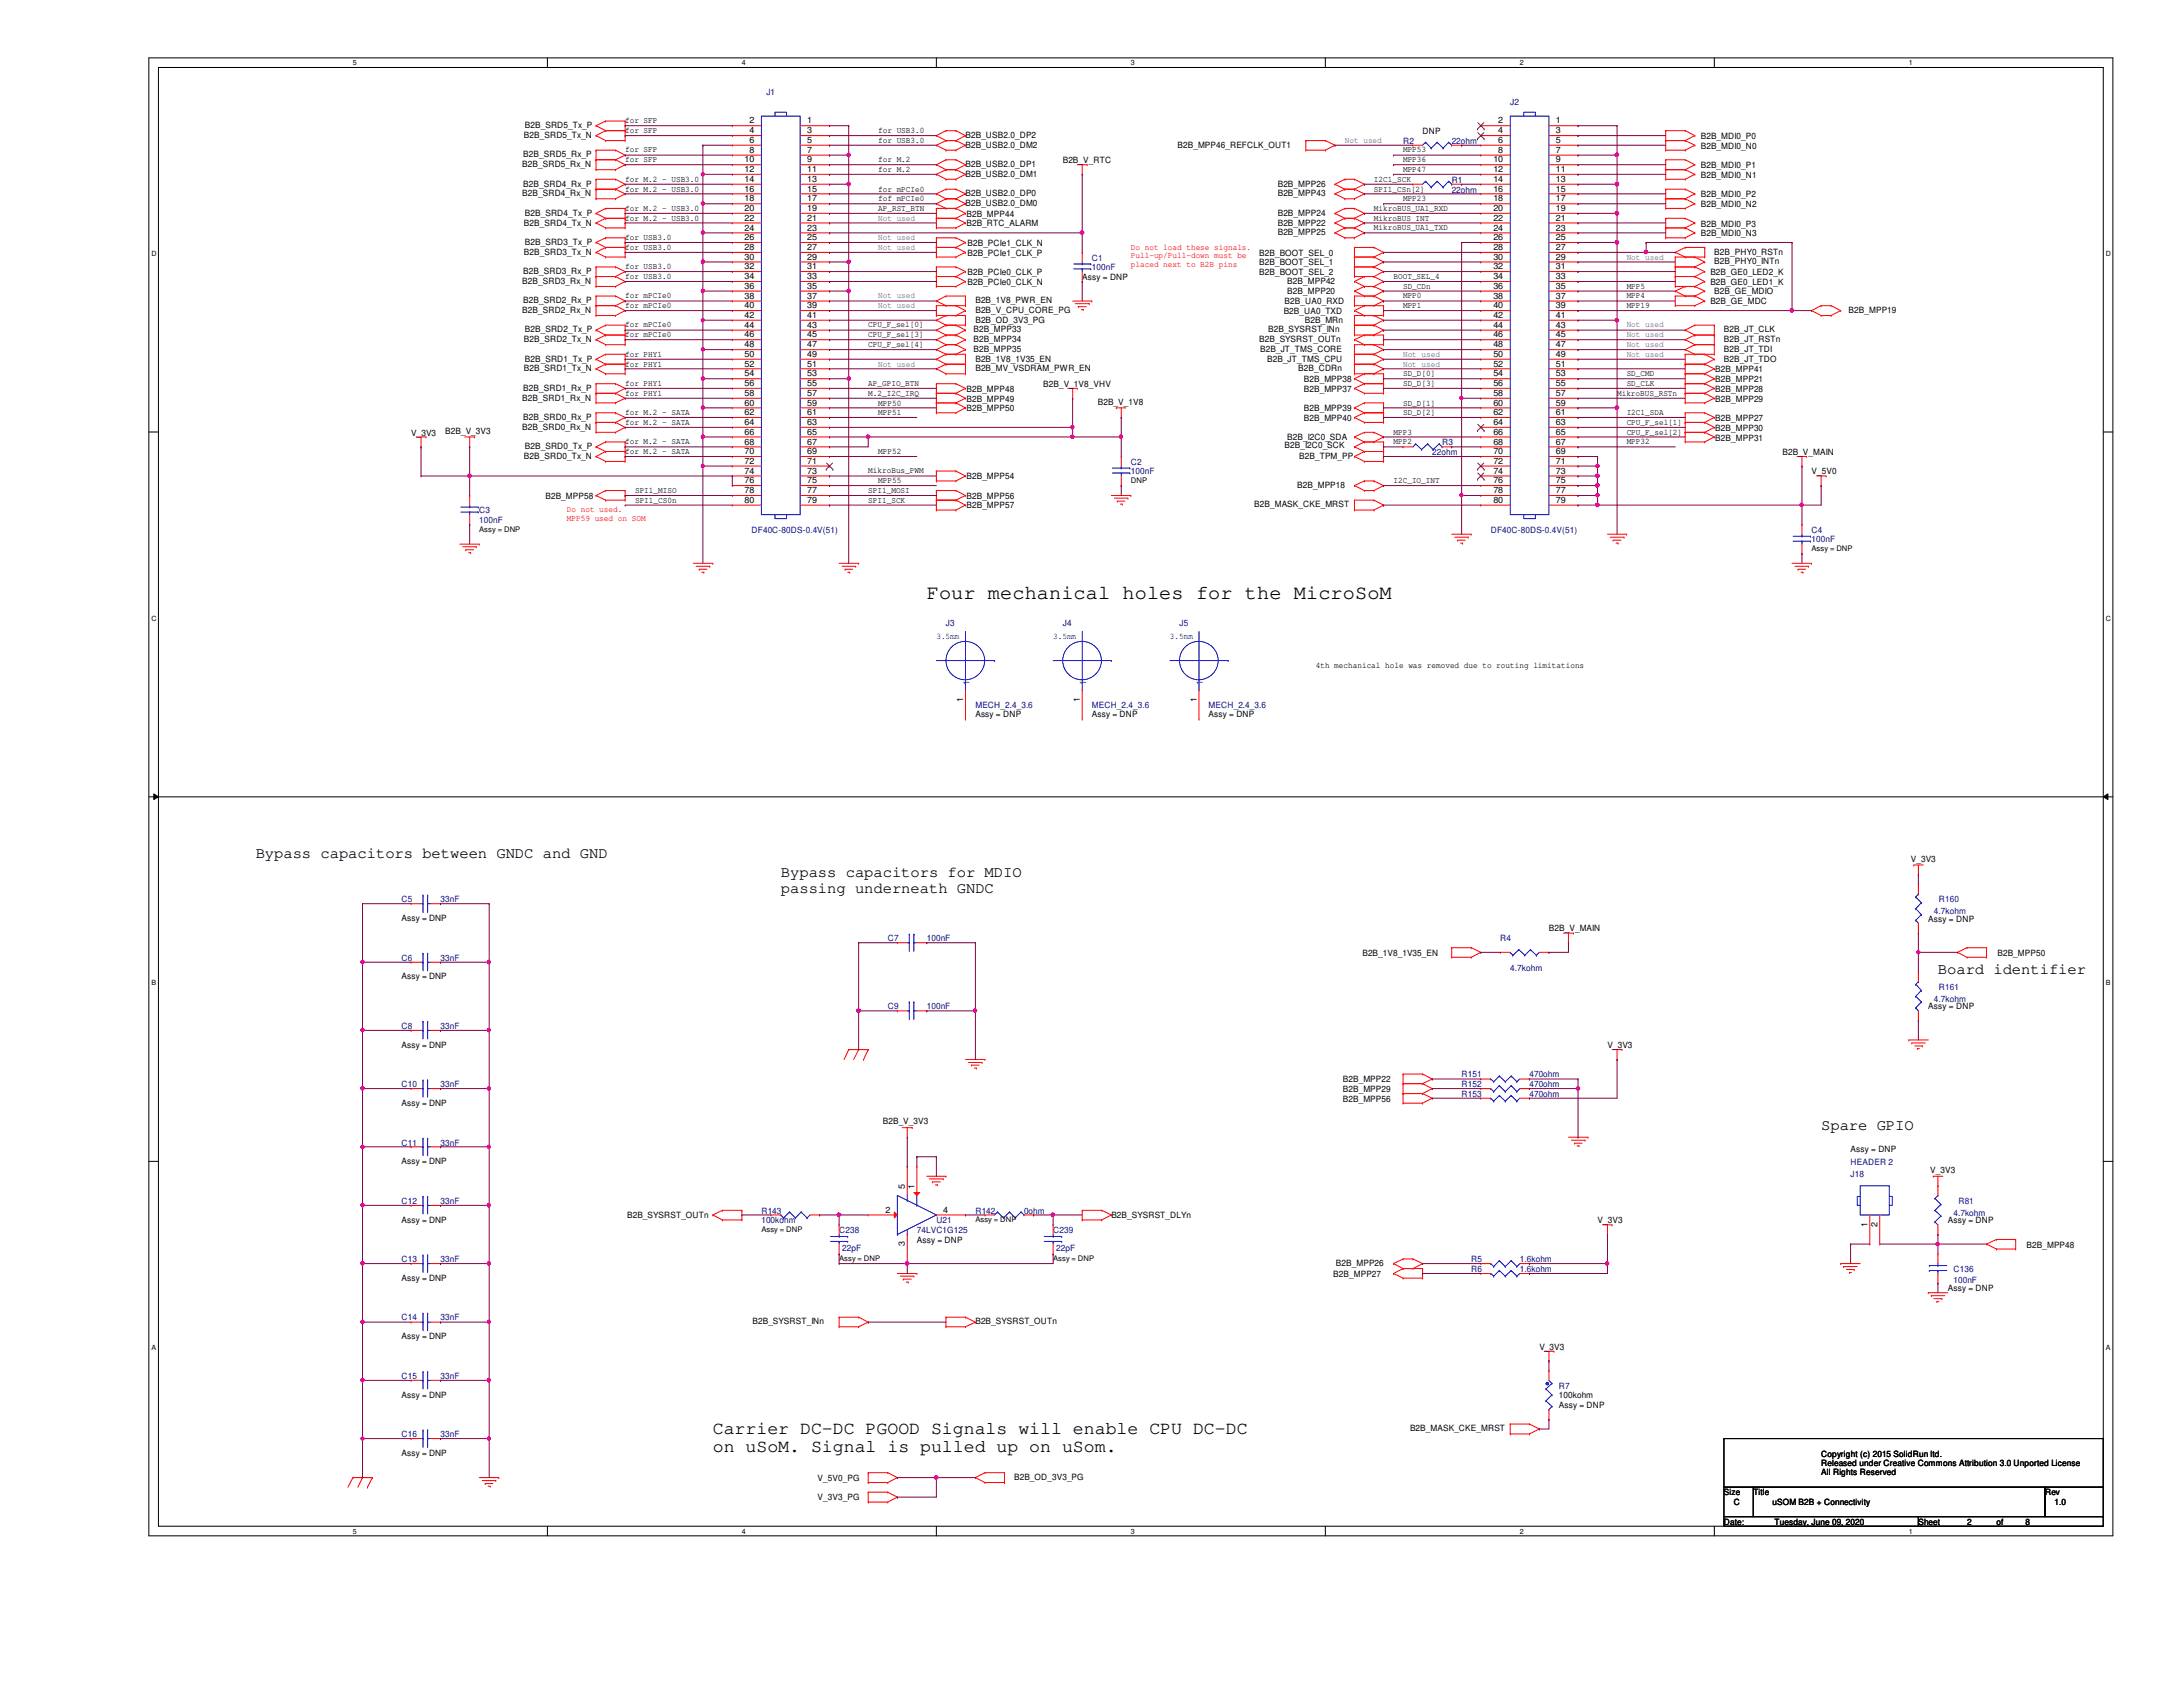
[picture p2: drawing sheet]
<svg xmlns="http://www.w3.org/2000/svg" width="279mm" height="216mm" viewBox="0 0 279 216" stroke-linecap="round" stroke-linejoin="round" font-family="sans-serif">
<defs><g id="words">
<text font-size="2.6" x="118.6" y="76.7">Four mechanical holes for the MicroSoM</text>
<g font-size="2.3">
<text x="91.2" y="183.6">Carrier DC-DC PGOOD Signals will enable CPU DC-DC</text>
<text x="91.2" y="185.9">on uSoM. Signal is pulled up on uSom.</text>
</g>
<g font-size="2">
<text x="32.7" y="109.8">Bypass capacitors between GNDC and GND</text>
<text x="99.9" y="112.3">Bypass capacitors for MDIO</text>
<text x="99.9" y="114.3">passing underneath GNDC</text>
<text x="248" y="124.7">Board identifier</text>
<text x="233.1" y="144.6">Spare GPIO</text>
</g>
<g font-size="1.1">
<text x="67.1" y="17.7">B2B_SRD5_Tx_N</text>
<text x="67.2" y="16.4">B2B_SRD5_Tx_P</text>
<text x="80" y="15.8">for SFP</text>
<text x="80" y="17">for SFP</text>
<text x="95.9" y="15.8">2</text>
<text x="95.9" y="17.1">4</text>
<text x="103.3" y="15.8">1</text>
<text x="103.3" y="17.1">3</text>
<text x="112.4" y="17">for USB3.0</text>
<text x="123.6" y="17.7">B2B_USB2.0_DP2</text>
<text x="182.1" y="17.1">DNP</text>
<text x="191.8" y="15.8">2</text>
<text x="191.8" y="17.1">4</text>
<text x="199.1" y="15.8">1</text>
<text x="199.1" y="17.1">3</text>
<text x="217.7" y="17.8">B2B_MDI0_P0</text>
<text x="66.8" y="21.4">B2B_SRD5_Rx_N</text>
<text x="67" y="23.9">B2B_SRD4_Rx_P</text>
<text x="67" y="20.2">B2B_SRD5_Rx_P</text>
<text x="80" y="23.2">for M.2 - USB3.0</text>
<text x="80" y="19.5">for SFP</text>
<text x="80" y="20.8">for SFP</text>
<text x="95.3" y="20.8">10</text>
<text x="95.3" y="22">12</text>
<text x="95.3" y="23.3">14</text>
<text x="95.9" y="18.3">6</text>
<text x="95.9" y="19.6">8</text>
<text x="103.3" y="18.3">5</text>
<text x="103.3" y="19.6">7</text>
<text x="103.3" y="20.8">9</text>
<text x="103.3" y="22">11</text>
<text x="103.3" y="23.3">13</text>
<text x="112.4" y="20.8">for M.2</text>
<text x="112.4" y="22">for M.2</text>
<text x="112.4" y="18.3">for USB3.0</text>
<text x="123.6" y="22.6">B2B_USB2.0_DM1</text>
<text x="123.6" y="21.4">B2B_USB2.0_DP1</text>
<text x="123.6" y="18.9">B2B_USB2.0_DM2</text>
<text x="136" y="20.9">B2B_V_RTC</text>
<text x="150.7" y="18.9">B2B_MPP46_REFCLK_OUT1</text>
<text x="163.5" y="23.9">B2B_MPP26</text>
<text x="175.9" y="23.2">I2C1_SCK</text>
<text x="179.6" y="19.5">MPP53</text>
<text x="179.6" y="22">MPP47</text>
<text x="179.6" y="20.8">MPP36</text>
<text x="191.1" y="20.8">10</text>
<text x="191.1" y="22">12</text>
<text x="191.1" y="23.3">14</text>
<text x="191.8" y="18.3">6</text>
<text x="191.8" y="19.6">8</text>
<text x="199.1" y="18.3">5</text>
<text x="199.1" y="19.6">7</text>
<text x="199.1" y="20.8">9</text>
<text x="199.1" y="22">11</text>
<text x="199.1" y="23.3">13</text>
<text x="217.7" y="21.5">B2B_MDI0_P1</text>
<text x="217.7" y="22.8">B2B_MDI0_N1</text>
<text x="217.7" y="19">B2B_MDI0_N0</text>
<text x="66.8" y="25.1">B2B_SRD4_Rx_N</text>
<text x="67.1" y="28.9">B2B_SRD4_Tx_N</text>
<text x="67.2" y="27.6">B2B_SRD4_Tx_P</text>
<text x="80" y="24.5">for M.2 - USB3.0</text>
<text x="80" y="27">for M.2 - USB3.0</text>
<text x="80" y="28.2">for M.2 - USB3.0</text>
<text x="95.3" y="24.5">16</text>
<text x="95.3" y="25.8">18</text>
<text x="95.3" y="27">20</text>
<text x="95.3" y="28.2">22</text>
<text x="95.3" y="29.5">24</text>
<text x="103.3" y="24.5">15</text>
<text x="103.3" y="25.8">17</text>
<text x="103.3" y="27">19</text>
<text x="103.3" y="28.2">21</text>
<text x="103.3" y="29.5">23</text>
<text x="112.4" y="27">AP_RST_BTN</text>
<text x="112.4" y="24.5">for mPCIe0</text>
<text x="112.4" y="25.7">fof mPCIe0</text>
<text x="123.6" y="25.1">B2B_USB2.0_DP0</text>
<text x="123.6" y="26.4">B2B_USB2.0_DM0</text>
<text x="123.7" y="27.7">B2B_MPP44</text>
<text x="123.7" y="28.9">B2B_RTC_ALARM</text>
<text x="163.5" y="28.9">B2B_MPP22</text>
<text x="163.5" y="27.6">B2B_MPP24</text>
<text x="163.5" y="25.1">B2B_MPP43</text>
<text x="175.9" y="24.5">SPI1_CSn[2]</text>
<text x="175.9" y="28.2">MikroBUS INT</text>
<text x="175.9" y="27">MikroBUS_UA1_RXD</text>
<text x="175.9" y="29.5">MikroBUS_UA1_TXD</text>
<text x="179.6" y="25.7">MPP23</text>
<text x="191.1" y="24.5">16</text>
<text x="191.1" y="25.8">18</text>
<text x="191.1" y="27">20</text>
<text x="191.1" y="28.2">22</text>
<text x="191.1" y="29.5">24</text>
<text x="199.1" y="24.5">15</text>
<text x="199.1" y="25.8">17</text>
<text x="199.1" y="27">19</text>
<text x="199.1" y="28.2">21</text>
<text x="199.1" y="29.5">23</text>
<text x="217.7" y="29">B2B_MDI0_P3</text>
<text x="217.7" y="25.3">B2B_MDI0_P2</text>
<text x="217.7" y="26.5">B2B_MDI0_N2</text>
<text x="67" y="35.1">B2B_SRD3_Rx_P</text>
<text x="67.1" y="32.6">B2B_SRD3_Tx_N</text>
<text x="67.2" y="31.4">B2B_SRD3_Tx_P</text>
<text x="80" y="30.7">for USB3.0</text>
<text x="80" y="32">for USB3.0</text>
<text x="80" y="34.5">for USB3.0</text>
<text x="80" y="35.7">for USB3.0</text>
<text x="95.3" y="30.7">26</text>
<text x="95.3" y="32">28</text>
<text x="95.3" y="33.2">30</text>
<text x="95.3" y="34.5">32</text>
<text x="95.3" y="35.7">34</text>
<text x="103.3" y="30.7">25</text>
<text x="103.3" y="32">27</text>
<text x="103.3" y="33.2">29</text>
<text x="103.3" y="34.5">31</text>
<text x="103.3" y="35.7">33</text>
<text x="123.8" y="32.7">B2B_PCIe1_CLK_P</text>
<text x="123.8" y="31.5">B2B_PCIe1_CLK_N</text>
<text x="123.8" y="35.2">B2B_PCIe0_CLK_P</text>
<text x="138.5" y="35.8">Assy = DNP</text>
<text x="161.2" y="34">B2B_BOOT_SEL_1</text>
<text x="161.2" y="35.2">B2B_BOOT_SEL_2</text>
<text x="161.2" y="32.7">B2B_BOOT_SEL_0</text>
<text x="163.5" y="30.1">B2B_MPP25</text>
<text x="178.4" y="35.7">BOOT_SEL_4</text>
<text x="191.1" y="30.7">26</text>
<text x="191.1" y="32">28</text>
<text x="191.1" y="33.2">30</text>
<text x="191.1" y="34.5">32</text>
<text x="191.1" y="35.7">34</text>
<text x="199.1" y="30.7">25</text>
<text x="199.1" y="32">27</text>
<text x="199.1" y="33.2">29</text>
<text x="199.1" y="34.5">31</text>
<text x="199.1" y="35.7">33</text>
<text x="217.7" y="30.2">B2B_MDI0_N3</text>
<text x="218.9" y="35.2">B2B_GE0_LED2_K</text>
<text x="219.4" y="32.6">B2B_PHY0_RSTn</text>
<text x="219.4" y="33.8">B2B_PHY0_INTn</text>
<text x="66.8" y="40">B2B_SRD2_Rx_N</text>
<text x="66.8" y="36.3">B2B_SRD3_Rx_N</text>
<text x="67" y="38.8">B2B_SRD2_Rx_P</text>
<text x="80" y="38.2">for mPCIe0</text>
<text x="80" y="39.5">for mPCIe0</text>
<text x="80" y="41.9">for mPCIe0</text>
<text x="95.3" y="37">36</text>
<text x="95.3" y="38.2">38</text>
<text x="95.3" y="39.5">40</text>
<text x="95.3" y="40.7">42</text>
<text x="95.3" y="42">44</text>
<text x="103.3" y="37">35</text>
<text x="103.3" y="38.2">37</text>
<text x="103.3" y="39.5">39</text>
<text x="103.3" y="40.7">41</text>
<text x="103.3" y="42">43</text>
<text x="111.1" y="41.9">CPU_F_sel[0]</text>
<text x="123.8" y="36.4">B2B_PCIe0_CLK_N</text>
<text x="124.8" y="40">B2B_V_CPU_CORE_PG</text>
<text x="124.8" y="41.3">B2B_OD_3V3_PG</text>
<text x="124.8" y="38.8">B2B_1V8_PWR_EN</text>
<text x="164.3" y="40.2">B2B_UA0_TXD</text>
<text x="164.4" y="38.9">B2B_UA0_RXD</text>
<text x="164.8" y="36.3">B2B_MPP42</text>
<text x="164.8" y="37.6">B2B_MPP20</text>
<text x="167" y="41.3">B2B_MRn</text>
<text x="179.6" y="37">SD_CDn</text>
<text x="179.6" y="38.2">MPP0</text>
<text x="179.6" y="39.5">MPP1</text>
<text x="191.1" y="37">36</text>
<text x="191.1" y="38.2">38</text>
<text x="191.1" y="39.5">40</text>
<text x="191.1" y="40.7">42</text>
<text x="191.1" y="42">44</text>
<text x="199.1" y="37">35</text>
<text x="199.1" y="38.2">37</text>
<text x="199.1" y="39.5">39</text>
<text x="199.1" y="40.7">41</text>
<text x="199.1" y="42">43</text>
<text x="208.2" y="38.2">MPP4</text>
<text x="208.2" y="37">MPP5</text>
<text x="208.2" y="39.5">MPP19</text>
<text x="218.9" y="36.4">B2B_GE0_LED1_K</text>
<text x="218.9" y="38.9">B2B_GE_MDC</text>
<text x="219.4" y="37.6">B2B_GE_MDIO</text>
<text x="236.6" y="40">B2B_MPP19</text>
<text x="67.1" y="47.5">B2B_SRD1_Tx_N</text>
<text x="67.1" y="43.8">B2B_SRD2_Tx_N</text>
<text x="67.2" y="46.3">B2B_SRD1_Tx_P</text>
<text x="67.2" y="42.5">B2B_SRD2_Tx_P</text>
<text x="80" y="43.2">for mPCIe0</text>
<text x="80" y="45.7">for PHY1</text>
<text x="80" y="46.9">for PHY1</text>
<text x="95.3" y="43.2">46</text>
<text x="95.3" y="44.4">48</text>
<text x="95.3" y="45.7">50</text>
<text x="95.3" y="46.9">52</text>
<text x="103.3" y="43.2">45</text>
<text x="103.3" y="44.4">47</text>
<text x="103.3" y="45.7">49</text>
<text x="103.3" y="46.9">51</text>
<text x="111.1" y="43.2">CPU_F_sel[3]</text>
<text x="111.1" y="44.4">CPU_F_sel[4]</text>
<text x="124.6" y="42.5">B2B_MPP33</text>
<text x="124.6" y="43.8">B2B_MPP34</text>
<text x="124.6" y="45">B2B_MPP35</text>
<text x="124.8" y="46.3">B2B_1V8_1V35_EN</text>
<text x="124.8" y="47.5">B2B_MV_VSDRAM_PWR_EN</text>
<text x="161.2" y="43.8">B2B_SYSRST_OUTn</text>
<text x="161.3" y="45">B2B_JT_TMS_CORE</text>
<text x="162.2" y="46.3">B2B_JT_TMS_CPU</text>
<text x="162.3" y="42.5">B2B_SYSRST_INn</text>
<text x="166.2" y="47.5">B2B_CDRn</text>
<text x="191.1" y="43.2">46</text>
<text x="191.1" y="44.4">48</text>
<text x="191.1" y="45.7">50</text>
<text x="191.1" y="46.9">52</text>
<text x="199.1" y="43.2">45</text>
<text x="199.1" y="44.4">47</text>
<text x="199.1" y="45.7">49</text>
<text x="199.1" y="46.9">51</text>
<text x="219.5" y="47.7">B2B_MPP41</text>
<text x="220.6" y="42.5">B2B_JT_CLK</text>
<text x="220.6" y="43.8">B2B_JT_RSTn</text>
<text x="220.6" y="45">B2B_JT_TDI</text>
<text x="220.6" y="46.3">B2B_JT_TDO</text>
<text x="66.8" y="51.3">B2B_SRD1_Rx_N</text>
<text x="67" y="50">B2B_SRD1_Rx_P</text>
<text x="67" y="53.8">B2B_SRD0_Rx_P</text>
<text x="80" y="53.1">for M.2 - SATA</text>
<text x="80" y="49.4">for PHY1</text>
<text x="80" y="50.6">for PHY1</text>
<text x="95.3" y="48.2">54</text>
<text x="95.3" y="49.4">56</text>
<text x="95.3" y="50.7">58</text>
<text x="95.3" y="51.9">60</text>
<text x="95.3" y="53.1">62</text>
<text x="103.3" y="48.2">53</text>
<text x="103.3" y="49.4">55</text>
<text x="103.3" y="50.7">57</text>
<text x="103.3" y="51.9">59</text>
<text x="103.3" y="53.1">61</text>
<text x="111.1" y="49.4">AP_GPIO_BTN</text>
<text x="111.1" y="50.6">M.2_I2C_IRQ</text>
<text x="112.4" y="51.9">MPP50</text>
<text x="112.4" y="53.1">MPP51</text>
<text x="123.7" y="52.6">B2B_MPP50</text>
<text x="123.7" y="50.2">B2B_MPP48</text>
<text x="123.7" y="51.4">B2B_MPP49</text>
<text x="133.5" y="49.5">B2B_V_1V8_VHV</text>
<text x="140.5" y="51.8">B2B_V_1V8</text>
<text x="166.9" y="48.9">B2B_MPP38</text>
<text x="166.9" y="52.6">B2B_MPP39</text>
<text x="166.9" y="50.2">B2B_MPP37</text>
<text x="166.9" y="53.9">B2B_MPP40</text>
<text x="179.6" y="49.4">SD_D[3]</text>
<text x="179.6" y="48.1">SD_D[0]</text>
<text x="179.6" y="51.9">SD_D[1]</text>
<text x="179.6" y="53.1">SD_D[2]</text>
<text x="191.1" y="48.2">54</text>
<text x="191.1" y="49.4">56</text>
<text x="191.1" y="50.7">58</text>
<text x="191.1" y="51.9">60</text>
<text x="191.1" y="53.1">62</text>
<text x="199.1" y="48.2">53</text>
<text x="199.1" y="49.4">55</text>
<text x="199.1" y="50.7">57</text>
<text x="199.1" y="51.9">59</text>
<text x="199.1" y="53.1">61</text>
<text x="207" y="50.6">MikroBUS_RSTn</text>
<text x="208.2" y="48.1">SD_CMD</text>
<text x="208.2" y="53.1">I2C1_SDA</text>
<text x="208.2" y="49.4">SD_CLK</text>
<text x="219.5" y="53.9">B2B_MPP27</text>
<text x="219.5" y="50.2">B2B_MPP28</text>
<text x="219.5" y="51.4">B2B_MPP29</text>
<text x="219.5" y="48.9">B2B_MPP21</text>
<text x="52.6" y="55.8">V_3V3</text>
<text x="57" y="55.5">B2B_V_3V3</text>
<text x="66.8" y="55">B2B_SRD0_Rx_N</text>
<text x="67.1" y="58.7">B2B_SRD0_Tx_N</text>
<text x="67.2" y="57.5">B2B_SRD0_Tx_P</text>
<text x="80" y="58.1">for M.2 - SATA</text>
<text x="80" y="56.9">for M.2 - SATA</text>
<text x="80" y="54.4">for M.2 - SATA</text>
<text x="95.3" y="54.4">64</text>
<text x="95.3" y="55.6">66</text>
<text x="95.3" y="56.9">68</text>
<text x="95.3" y="58.1">70</text>
<text x="95.3" y="59.4">72</text>
<text x="103.3" y="54.4">63</text>
<text x="103.3" y="55.6">65</text>
<text x="103.3" y="56.9">67</text>
<text x="103.3" y="58.1">69</text>
<text x="103.3" y="59.4">71</text>
<text x="112.4" y="58.1">MPP52</text>
<text x="164.4" y="57.4">B2B_I2C0_SCK</text>
<text x="164.8" y="56.3">B2B_I2C0_SDA</text>
<text x="166.3" y="58.7">B2B_TPM_PP</text>
<text x="178.4" y="55.6">MPP3</text>
<text x="178.4" y="56.9">MPP2</text>
<text x="191.1" y="54.4">64</text>
<text x="191.1" y="55.6">66</text>
<text x="191.1" y="56.9">68</text>
<text x="191.1" y="58.1">70</text>
<text x="191.1" y="59.4">72</text>
<text x="199.1" y="54.4">63</text>
<text x="199.1" y="55.6">65</text>
<text x="199.1" y="56.9">67</text>
<text x="199.1" y="58.1">69</text>
<text x="199.1" y="59.4">71</text>
<text x="208.2" y="54.4">CPU_F_sel[1]</text>
<text x="208.2" y="55.6">CPU_F_sel[2]</text>
<text x="208.2" y="56.9">MPP32</text>
<text x="219.5" y="55.1">B2B_MPP30</text>
<text x="219.5" y="56.4">B2B_MPP31</text>
<text x="228.1" y="58.3">B2B_V_MAIN</text>
<text x="69.8" y="63.8">B2B_MPP58</text>
<text x="81.3" y="63.1">SPI1_MISO</text>
<text x="81.3" y="64.3">SPI1_CS0n</text>
<text x="95.3" y="60.6">74</text>
<text x="95.3" y="61.8">76</text>
<text x="95.3" y="63.1">78</text>
<text x="95.3" y="64.3">80</text>
<text x="103.3" y="60.6">73</text>
<text x="103.3" y="61.8">75</text>
<text x="103.3" y="63.1">77</text>
<text x="103.3" y="64.3">79</text>
<text x="111.1" y="60.6">MikroBus_PWM</text>
<text x="111.1" y="63.1">SPI1_MOSI</text>
<text x="111.1" y="64.3">SPI1_SCK</text>
<text x="112.4" y="61.8">MPP55</text>
<text x="123.7" y="65.1">B2B_MPP57</text>
<text x="123.7" y="63.8">B2B_MPP56</text>
<text x="123.7" y="61.3">B2B_MPP54</text>
<text x="160.5" y="64.9">B2B_MASK_CKE_MRST</text>
<text x="166" y="62.5">B2B_MPP18</text>
<text x="178.4" y="61.8">I2C_IO_INT</text>
<text x="191.1" y="60.6">74</text>
<text x="191.1" y="61.8">76</text>
<text x="191.1" y="63.1">78</text>
<text x="191.1" y="64.3">80</text>
<text x="199.1" y="60.6">73</text>
<text x="199.1" y="61.8">75</text>
<text x="199.1" y="63.1">77</text>
<text x="199.1" y="64.3">79</text>
<text x="231.9" y="60.7">V_5V0</text>
<text x="123.3" y="89.8" transform="rotate(-90 123.3 89.8)">1</text>
<text x="138.2" y="89.8" transform="rotate(-90 138.2 89.8)">1</text>
<text x="153.2" y="89.8" transform="rotate(-90 153.2 89.8)">1</text>
<text x="168.4" y="85.5">4th mechanical hole was removed due to routing limitations</text>
<text x="124.8" y="91.8">Assy = DNP</text>
<text x="139.7" y="91.8">Assy = DNP</text>
<text x="154.7" y="91.8">Assy = DNP</text>
<text x="244.6" y="110.3">V_3V3</text>
<text x="51.4" y="117.9">Assy = DNP</text>
<text x="198.2" y="119.2">B2B_V_MAIN</text>
<text x="246.8" y="118">Assy = DNP</text>
<text x="51.4" y="125.3">Assy = DNP</text>
<text x="174.4" y="122.3">B2B_1V8_1V35_EN</text>
<text x="255.7" y="122.3">B2B_MPP50</text>
<text x="246.8" y="129.2">Assy = DNP</text>
<text x="51.4" y="134.1">Assy = DNP</text>
<text x="205.7" y="134.2">V_3V3</text>
<text x="51.4" y="141.5">Assy = DNP</text>
<text x="113" y="143.8">B2B_V_3V3</text>
<text x="171.9" y="141">B2B_MPP56</text>
<text x="171.9" y="138.5">B2B_MPP22</text>
<text x="171.9" y="139.7">B2B_MPP29</text>
<text x="51.4" y="149">Assy = DNP</text>
<text x="236.9" y="147.5">Assy = DNP</text>
<text x="80.3" y="155.8">B2B_SYSRST_OUTn</text>
<text x="113.3" y="155.2">2</text>
<text x="115.8" y="152.1" transform="rotate(-90 115.8 152.1)">5</text>
<text x="117.1" y="152.1" transform="rotate(-90 117.1 152.1)">1</text>
<text x="120.7" y="155.2">4</text>
<text x="142.2" y="155.8">B2B_SYSRST_DLYn</text>
<text x="247.1" y="150.1">V_3V3</text>
<text x="51.4" y="156.5">Assy = DNP</text>
<text x="115.8" y="159.5" transform="rotate(-90 115.8 159.5)">3</text>
<text x="117.3" y="159">Assy = DNP</text>
<text x="204.5" y="156.5">V_3V3</text>
<text x="239" y="157" transform="rotate(-90 239 157)">1</text>
<text x="240.3" y="157" transform="rotate(-90 240.3 157)">2</text>
<text x="249.3" y="156.5">Assy = DNP</text>
<text x="259.4" y="159.7">B2B_MPP48</text>
<text x="51.4" y="164">Assy = DNP</text>
<text x="170.6" y="163.4">B2B_MPP27</text>
<text x="171" y="162.1">B2B_MPP26</text>
<text x="249.3" y="165.3">Assy = DNP</text>
<text x="51.4" y="171.4">Assy = DNP</text>
<text x="96.3" y="169.5">B2B_SYSRST_INn</text>
<text x="124.8" y="169.5">B2B_SYSRST_OUTn</text>
<text x="197" y="172.7">V_3V3</text>
<text x="51.4" y="178.9">Assy = DNP</text>
<text x="199.5" y="178.9">100kohm</text>
<text x="180.5" y="183.2">B2B_MASK_CKE_MRST</text>
<text x="199.5" y="180.2">Assy = DNP</text>
<text x="51.4" y="186.4">Assy = DNP</text>
<text x="104.6" y="189.5">V_5V0_PG</text>
<text x="129.8" y="189.4">B2B_OD_3V3_PG</text>
<text x="220.6" y="191.4">Size</text>
<text x="224.4" y="191.4">Title</text>
<text x="233.1" y="186.4">Copyright (c) 2015 SolidRun ltd.</text>
<text x="233.1" y="187.6">Released under Creative Commons Attribution 3.0 Unported License</text>
<text x="233.1" y="188.7">All Rights Reserved</text>
<text x="261.7" y="191.4">Rev</text>
<text x="104.6" y="192">V_3V3_PG</text>
<text x="220.6" y="195.2">Date:</text>
<text x="221.9" y="192.7">C</text>
<text x="226.9" y="192.7">uSOM B2B + Connectivity</text>
<text x="227.1" y="195.2">Tuesday, June 09, 2020</text>
<text x="245.5" y="195.2">Sheet</text>
<text x="251.8" y="195.2">2</text>
<text x="255.5" y="195.2">of</text>
<text x="259.2" y="195.2">8</text>
<text x="263" y="192.7">1.0</text>
</g>
<g font-size="1.1" fill="#000080">
<text x="98.1" y="12.2">J1</text>
<text x="193.3" y="13.4">J2</text>
<text x="179.6" y="18.4">R2</text>
<text x="185.8" y="23.4">R1</text>
<text x="185.8" y="18.4">22ohm</text>
<text x="185.8" y="24.6">22ohm</text>
<text x="139.7" y="33.4">C1</text>
<text x="139.7" y="34.6">100nF</text>
<text x="144.7" y="59.5">C2</text>
<text x="183.3" y="58.3">22ohm</text>
<text x="184.6" y="57">R3</text>
<text x="61.3" y="65.7">C3</text>
<text x="144.7" y="60.7">100nF</text>
<text x="61.3" y="66.9">100nF</text>
<text x="96.2" y="68.2">DF40C-80DS-0.4V(51)</text>
<text x="190.8" y="68.2">DF40C-80DS-0.4V(51)</text>
<text x="231.9" y="68.2">C4</text>
<text x="231.9" y="69.4">100nF</text>
<text x="121.1" y="80.1">J3</text>
<text x="136" y="80.1">J4</text>
<text x="151" y="80.1">J5</text>
<text x="124.8" y="90.6">MECH_2.4_3.6</text>
<text x="139.7" y="90.6">MECH_2.4_3.6</text>
<text x="154.7" y="90.6">MECH_2.4_3.6</text>
<text x="51.4" y="115.5">C5</text>
<text x="56.4" y="115.5">33nF</text>
<text x="247.5" y="117">4.7kohm</text>
<text x="248.2" y="115.5">R160</text>
<text x="51.4" y="122.9">C6</text>
<text x="56.4" y="122.9">33nF</text>
<text x="113.6" y="120.5">C7</text>
<text x="118.6" y="120.5">100nF</text>
<text x="192" y="120.5">R4</text>
<text x="193.3" y="124.2">4.7kohm</text>
<text x="51.4" y="131.7">C8</text>
<text x="56.4" y="131.7">33nF</text>
<text x="113.6" y="129.2">C9</text>
<text x="118.6" y="129.2">100nF</text>
<text x="247.5" y="128.2">4.7kohm</text>
<text x="248.2" y="126.7">R161</text>
<text x="187.1" y="137.9">R151</text>
<text x="195.7" y="137.9">470ohm</text>
<text x="51.4" y="139.1">C10</text>
<text x="56.4" y="139.1">33nF</text>
<text x="187.1" y="140.4">R153</text>
<text x="187.1" y="139.1">R152</text>
<text x="195.7" y="140.4">470ohm</text>
<text x="195.7" y="139.1">470ohm</text>
<text x="51.4" y="146.6">C11</text>
<text x="56.4" y="146.6">33nF</text>
<text x="236.9" y="149.1">HEADER 2</text>
<text x="51.4" y="154.1">C12</text>
<text x="56.4" y="154.1">33nF</text>
<text x="97.5" y="155.3">R143</text>
<text x="124.8" y="155.3">R142</text>
<text x="131.1" y="155.3">0ohm</text>
<text x="236.9" y="150.6">J18</text>
<text x="250" y="155.6">4.7kohm</text>
<text x="250.7" y="154.1">R81</text>
<text x="51.4" y="161.5">C13</text>
<text x="56.4" y="161.5">33nF</text>
<text x="97.5" y="156.5">100kohm</text>
<text x="107.4" y="157.8">C238</text>
<text x="107.8" y="160.1">22pF</text>
<text x="117.3" y="157.8">74LVC1G125</text>
<text x="119.8" y="156.5">U21</text>
<text x="134.8" y="157.8">C239</text>
<text x="135.2" y="160.1">22pF</text>
<text x="188.3" y="161.5">R5</text>
<text x="194.5" y="161.5">1.6kohm</text>
<text x="188.3" y="162.8">R6</text>
<text x="194.5" y="162.8">1.6kohm</text>
<text x="250" y="162.8">C136</text>
<text x="250" y="164.3">100nF</text>
<text x="51.4" y="169">C14</text>
<text x="56.4" y="169">33nF</text>
<text x="51.4" y="176.5">C15</text>
<text x="56.4" y="176.5">33nF</text>
<text x="199.5" y="177.7">R7</text>
<text x="51.4" y="183.9">C16</text>
<text x="56.4" y="183.9">33nF</text>
</g>
<g font-size="1.1" fill="#408080">
<text x="172.1" y="18.3">Not used</text>
<text x="112.4" y="28.2">Not used</text>
<text x="112.4" y="30.7">Not used</text>
<text x="112.4" y="32">Not used</text>
<text x="208.2" y="33.2">Not used</text>
<text x="112.4" y="39.5">Not used</text>
<text x="112.4" y="38.2">Not used</text>
<text x="208.2" y="41.9">Not used</text>
<text x="112.4" y="46.9">Not used</text>
<text x="179.6" y="45.7">Not used</text>
<text x="179.6" y="46.9">Not used</text>
<text x="208.2" y="43.2">Not used</text>
<text x="208.2" y="44.4">Not used</text>
<text x="208.2" y="45.7">Not used</text>
</g>
<g font-size="1.1" fill="#f00">
<text x="144.7" y="32">Do not load these signals.</text>
<text x="144.7" y="33.1">Pull-up/Pull-down must be</text>
<text x="144.7" y="34.2">placed next to B2B pins</text>
<text x="72.6" y="65.6">Do not used.</text>
<text x="72.6" y="66.7">MPP59 used on SOM</text>
</g>
<g font-size="1.1" fill="#00f">
<text x="119.8" y="81.7">3.5mm</text>
<text x="134.8" y="81.7">3.5mm</text>
<text x="149.7" y="81.7">3.5mm</text>
</g>
<g font-size="1.1" fill="#004080">
<text x="124.1" y="87.7" transform="rotate(-90 124.1 87.7)">1</text>
<text x="139" y="87.7" transform="rotate(-90 139 87.7)">1</text>
<text x="154" y="87.7" transform="rotate(-90 154 87.7)">1</text>
</g>
<g font-size="1">
<text x="144.7" y="61.8">DNP</text>
<text x="61.3" y="68">Assy = DNP</text>
<text x="231.9" y="70.5">Assy = DNP</text>
<text x="97.5" y="157.6">Assy = DNP</text>
<text x="107.4" y="161.4">Assy = DNP</text>
<text x="124.8" y="156.4">Assy = DNP</text>
<text x="134.8" y="161.4">Assy = DNP</text>
</g>
<g font-size=".9">
<text x="45.2" y="8.3">5</text>
<text x="95" y="8.3">4</text>
<text x="144.7" y="8.3">3</text>
<text x="194.5" y="8.3">2</text>
<text x="244.3" y="8.3">1</text>
<text x="19.4" y="32.8">D</text>
<text x="269.5" y="32.8">D</text>
<text x="19.4" y="79.4">C</text>
<text x="269.5" y="79.4">C</text>
<text x="19.4" y="126.1">B</text>
<text x="269.5" y="126.1">B</text>
<text x="19.4" y="172.8">A</text>
<text x="269.5" y="172.8">A</text>
<text x="45.2" y="196.3">5</text>
<text x="95" y="196.3">4</text>
<text x="144.7" y="196.3">3</text>
<text x="194.5" y="196.3">2</text>
<text x="244.3" y="196.3">1</text>
</g>
</g></defs>
<path d="M19.1 7.4h251.3v189.2h-251.3zM20.3 8.6h248.9v186.7h-248.9z" fill="none" stroke="#000" stroke-width=".13"/>
<g fill="#fff">
<path d="M45.2 7.5h.5v1.1h-.5z"/>
<path d="M45.2 195.5h.5v1h-.5z"/>
</g>
<path d="M70.1 7.4v1.2M70.1 195.3v1.3" fill="none" stroke="#000" stroke-width=".13"/>
<g fill="#fff">
<path d="M95 7.5h.5v1.1h-.5z"/>
<path d="M95 195.5h.5v1h-.5z"/>
</g>
<path d="M119.8 7.4v1.2M119.8 195.3v1.3" fill="none" stroke="#000" stroke-width=".13"/>
<g fill="#fff">
<path d="M144.7 7.5h.5v1.1h-.5z"/>
<path d="M144.7 195.5h.5v1h-.5z"/>
</g>
<path d="M169.6 7.4v1.2M169.6 195.3v1.3" fill="none" stroke="#000" stroke-width=".13"/>
<g fill="#fff">
<path d="M194.5 7.5h.5v1.1h-.5z"/>
<path d="M194.5 195.5h.5v1h-.5z"/>
</g>
<path d="M219.4 7.4v1.2M219.4 195.3v1.3" fill="none" stroke="#000" stroke-width=".13"/>
<g fill="#fff">
<path d="M244.3 7.5h.5v1.1h-.5z"/>
<path d="M244.3 195.5h.5v1h-.5z"/>
<path d="M19.4 32h.6v1h-.6z"/>
<path d="M269.5 32h.7v1h-.7z"/>
<path d="M19.4 78.6h.6v1h-.6z"/>
<path d="M269.5 78.6h.7v1h-.7z"/>
</g>
<path d="M19.1 55.3h1.2M269.2 55.3h1.2" fill="none" stroke="#000" stroke-width=".13"/>
<g fill="#fff">
<path d="M19.4 125.3h.6v1h-.6z"/>
<path d="M269.5 125.3h.6v1h-.6z"/>
</g>
<path d="M19.1 102h1.2M19.7 101.6l.6 .4-.6 .3zM269.2 102l.6-.4v.7zM269.2 102h1.2" fill="none" stroke="#000" stroke-width=".13"/>
<path d="M19.7 101.6l.6 .4-.6 .3zM269.2 102l.6-.4v.7z" fill="#000"/>
<g fill="#fff">
<path d="M19.4 172h.5v1h-.5z"/>
<path d="M269.5 172h.6v1h-.6z"/>
</g>
<path d="M20.3 102h.1M20.3 102h248.9M19.1 148.6h1.2M269.2 148.6h1.2M220.6 190.3h3.8v3.8h-3.8zM220.6 194.1h24.9v1.2h-24.9zM220.6 184.1h48.6v6.2h-48.6zM224.4 190.3h37.3v3.8h-37.3zM245.5 194.1h23.7v1.2h-23.7zM261.7 190.3h7.5v3.8h-7.5z" fill="none" stroke="#000" stroke-width=".13"/>
<g fill="none" stroke="#f00" stroke-width=".13">
<path d="M76.3 16.1h.1M76.3 17.4h.1M76.3 19.2h.1M76.3 19.2h2.5M76.3 19.2v2.5M76.3 16.1l1.2 .6M76.3 17.4l1.2 .6M77.5 16.7h.1M77.5 15.5h.1M77.5 18h.1M77.5 18h2.5M77.5 16.7h2.5"/>
<path d="M77.5 15.5h2.5M77.5 15.5l-1.2 .6M77.5 16.7l-1.2 .7M78.8 19.2h.1M78.8 19.2l1.2 .7M80 16.7h.1M80 15.5h.1M80 18h.1M80 19.9h.1M80 15.5v2.5M80 19.9l-1.2 .5M119.8 17.4h.1"/>
<path d="M119.8 18.6h.1M119.8 17.4l1.3 .6M119.8 18.6l1.3 .6M121.1 16.7h.1M121.1 18h.1M121.1 19.2h.1M121.1 19.2h1.2M121.1 18h1.2M121.1 16.7h1.2M121.1 16.7l-1.3 .7M121.1 18l-1.3 .6M122.3 16.7h.1"/>
<path d="M122.3 18h.1M122.3 19.2h.1M122.3 16.7l1.3 .7M122.3 18l1.3 .6M123.6 17.4h.1M123.6 18.6h.1M123.6 17.4l-1.3 .6M123.6 18.6l-1.3 .6M167.1 18h.1M167.1 19.2h.1M167.1 19.2h2.5M167.1 18h2.5"/>
<path d="M167.1 18v1.2M169.6 19.2h.1M169.6 18h.1M169.6 18l1.3 .6M170.9 18.6h.1M170.9 18.6l-1.3 .6M180.8 18.6h.1M180.8 18.6h1.3M185.8 18.6h1.3M187.1 18.6h.1M213.2 16.7h.1M213.2 18h.1"/>
<path d="M213.2 19.2h.1M213.2 19.2h2.5M213.2 18h2.5M213.2 16.7h2.5M213.2 16.7v2.5M215.7 16.7h.1M215.7 18h.1M215.7 19.2h.1M215.7 16.7l1.2 .7M215.7 18l1.2 .6M216.9 17.4h.1M216.9 18.6h.1"/>
<path d="M216.9 17.4l-1.2 .6M216.9 18.6l-1.2 .6M76.3 37.9h.1M76.3 39.1h.1M76.3 31h.1M76.3 32.3h.1M76.3 34.2h.1M76.3 35.4h.1M76.3 36.7h.1M76.3 27.3h.1M76.3 28.5h.1M76.3 22.9h.1"/>
<path d="M76.3 24.2h.1M76.3 25.4h.1M76.3 20.4h.1M76.3 21.7h.1M76.3 37.9h2.5M76.3 36.7h2.5M76.3 21.7h2.5M76.3 22.9h2.5M76.3 20.4h2.5M76.3 24.2h2.5M76.3 25.4h2.5M76.3 39.1h2.5"/>
<path d="M76.3 34.2h2.5M76.3 35.4h2.5M76.3 22.9v2.5M76.3 34.2v2.5M76.3 37.9v2.5M76.3 31l1.2 .7M76.3 32.3l1.2 .6M76.3 27.3l1.2 .6M76.3 28.5l1.2 .7M77.5 31.7h.1M77.5 30.4h.1M77.5 32.9h.1"/>
<path d="M77.5 27.9h.1M77.5 26.7h.1M77.5 29.2h.1M77.5 31.7h2.5M77.5 32.9h2.5M77.5 26.7h2.5M77.5 29.2h2.5M77.5 27.9h2.5M77.5 30.4h2.5M77.5 30.4l-1.2 .6M77.5 31.7l-1.2 .6M77.5 26.7l-1.2 .6"/>
<path d="M77.5 27.9l-1.2 .6M78.8 39.1h.1M78.8 37.9h.1M78.8 35.4h.1M78.8 34.2h.1M78.8 36.7h.1M78.8 24.2h.1M78.8 22.9h.1M78.8 25.4h.1M78.8 20.4h.1M78.8 21.7h.1M78.8 37.9l1.2 .6"/>
<path d="M78.8 39.1l1.2 .7M78.8 34.2l1.2 .6M78.8 35.4l1.2 .6M78.8 22.9l1.2 .7M78.8 24.2l1.2 .6M78.8 20.4l1.2 .7M80 38.5h.1M80 39.8h.1M80 31.7h.1M80 30.4h.1M80 32.9h.1M80 34.8h.1"/>
<path d="M80 36h.1M80 27.9h.1M80 26.7h.1M80 29.2h.1M80 23.6h.1M80 24.8h.1M80 21.1h.1M80 26.7v2.5M80 30.4v2.5M80 38.5l-1.2 .6M80 39.8l-1.2 .6M80 34.8l-1.2 .6"/>
<path d="M80 36l-1.2 .7M80 23.6l-1.2 .6M80 24.8l-1.2 .6M80 21.1l-1.2 .6M119.8 22.3h.1M119.8 21.1h.1M119.8 24.8h.1M119.8 26.1h.1M119.8 39.1h.1M119.8 38.5h.1M119.8 27.9h.1M119.8 26.7h.1"/>
<path d="M119.8 29.2h.1M119.8 32.9h.1M119.8 31.7h.1M119.8 30.4h.1M119.8 35.4h.1M119.8 34.2h.1M119.8 36.7h.1M119.8 36.7h2.5M119.8 31.7h2.5M119.8 32.9h2.5M119.8 22.3l1.3 .6M119.8 21.1l1.3 .6"/>
<path d="M119.8 24.8l1.3 .6M119.8 26.1l1.3 .6M119.8 26.7h2.5M119.8 26.7v2.5M119.8 30.4v2.5M119.8 34.2v2.5M119.8 39.1v1.3M119.8 29.2h2.5M119.8 27.9h2.5M119.8 30.4h2.5M119.8 39.1h3.8M119.8 38.5l1.3 .6"/>
<path d="M119.8 34.2h2.5M119.8 35.4h2.5M121.1 21.7h.1M121.1 22.9h.1M121.1 20.4h.1M121.1 24.2h.1M121.1 25.4h.1M121.1 26.7h.1M121.1 37.9h.1M121.1 39.1h.1M121.1 37.9h2.5M121.1 21.7h1.2"/>
<path d="M121.1 21.7l-1.3 .6M121.1 22.9h1.2M121.1 20.4h1.2M121.1 20.4l-1.3 .7M121.1 24.2h1.2M121.1 24.2l-1.3 .6M121.1 25.4h1.2M121.1 25.4l-1.3 .7M121.1 37.9l-1.3 .6M122.3 21.7h.1M122.3 22.9h.1M122.3 20.4h.1"/>
<path d="M122.3 24.2h.1M122.3 25.4h.1M122.3 26.7h.1M122.3 39.1h.1M122.3 27.9h.1M122.3 29.2h.1M122.3 31.7h.1M122.3 32.9h.1M122.3 30.4h.1M122.3 34.2h.1M122.3 35.4h.1M122.3 36.7h.1"/>
<path d="M122.3 21.7l1.3 .6M122.3 20.4l1.3 .7M122.3 24.2l1.3 .6M122.3 25.4l1.3 .7M122.3 39.1l1.3 .7M122.3 26.7l1.3 .6M122.3 27.9l1.3 .6M122.3 31.7l1.3 .6M122.3 30.4l1.3 .6M122.3 34.2l1.3 .6M122.3 35.4l1.3 .6M123.6 22.3h.1"/>
<path d="M123.6 21.1h.1M123.6 24.8h.1M123.6 26.1h.1M123.6 39.8h.1M123.6 39.1h.1M123.6 37.9h.1M123.6 27.3h.1M123.6 28.5h.1M123.6 32.3h.1M123.6 31h.1M123.6 34.8h.1M123.6 36h.1"/>
<path d="M123.6 22.3l-1.3 .6M123.6 21.1l-1.3 .6M123.6 24.8l-1.3 .6M123.6 26.1l-1.3 .6M123.6 37.9v1.2M123.6 39.8l-1.3 .6M123.6 27.3l-1.3 .6M123.6 28.5l-1.3 .7M123.6 32.3l-1.3 .6M123.6 31l-1.3 .7M123.6 34.8l-1.3 .6M123.6 36l-1.3 .7"/>
<path d="M137.3 38.5h2.4M137.6 38.9h1.8M137.9 21.1h1.2M138 39.2h.1M138 39.2h1M138.4 39.6h.2M138.5 22.3h.1M138.5 21.1v1.2M138.6 39.6h.1M139.1 21.1h.1M139.4 38.9h.1M139.7 38.5h.1"/>
<path d="M170.9 28.5h.1M170.9 27.3h.1M170.9 29.8h.1M170.9 23.6h.1M170.9 24.8h.1M170.9 28.5l1.2 .7M170.9 27.3l1.2 .6M170.9 29.8l1.2 .6M170.9 23.6l1.2 .6M170.9 24.8l1.2 .6M172.1 29.2h.1M172.1 27.9h.1"/>
<path d="M172.1 26.7h.1M172.1 30.4h.1M172.1 24.2h.1M172.1 22.9h.1M172.1 25.4h.1M172.1 22.9h1.3M172.1 24.2h1.3M172.1 25.4h1.3M172.1 26.7h1.3M172.1 29.2h1.3M172.1 27.9h1.3M172.1 27.9l-1.2 .6"/>
<path d="M172.1 26.7l-1.2 .6M172.1 30.4h1.3M172.1 29.2l-1.2 .6M172.1 22.9l-1.2 .7M172.1 24.2l-1.2 .6M173.4 29.2h.1M173.4 27.9h.1M173.4 26.7h.1M173.4 30.4h.1M173.4 24.2h.1M173.4 22.9h.1M173.4 25.4h.1"/>
<path d="M173.4 32.9h.1M173.4 34.2h.1M173.4 35.4h.1M173.4 31.7h.1M173.4 36h.1M173.4 37.3h.1M173.4 37.9h.1M173.4 39.1h.1M173.4 39.8h.1M173.4 37.9h2.5M173.4 31.7h2.5M173.4 32.9h2.5"/>
<path d="M173.4 31.7v3.7M173.4 37.9v1.2M173.4 27.9l1.2 .6M173.4 26.7l1.2 .6M173.4 29.2l1.2 .6M173.4 22.9l1.2 .7M173.4 39.1h3.7M173.4 24.2l1.2 .6M173.4 34.2h2.5M173.4 35.4h2.5M173.4 36l1.2 .7M173.4 37.3l1.2 .6"/>
<path d="M173.4 39.8l1.2 .6M174.6 28.5h.1M174.6 27.3h.1M174.6 29.8h.1M174.6 23.6h.1M174.6 24.8h.1M174.6 36.7h.1M174.6 35.4h.1M174.6 37.9h.1M174.6 39.1h.1M174.6 36.7h1.3M174.6 28.5l-1.2 .7"/>
<path d="M174.6 27.3l-1.2 .6M174.6 29.8l-1.2 .6M174.6 23.6l-1.2 .6M174.6 24.8l-1.2 .6M174.6 35.4l-1.2 .6M174.6 36.7l-1.2 .6M174.6 39.1l-1.2 .7M175.9 32.9h.1M175.9 34.2h.1M175.9 35.4h.1M175.9 31.7h.1M175.9 36.7h.1"/>
<path d="M175.9 37.9h.1M175.9 39.1h.1M175.9 32.9l1.2 .6M175.9 34.2l1.2 .6M175.9 31.7l1.2 .6M175.9 35.4l1.2 .6M175.9 36.7l1.2 .6M175.9 37.9l1.2 .6M177.1 33.5h.1M177.1 34.8h.1M177.1 32.3h.1M177.1 36h.1"/>
<path d="M177.1 37.3h.1M177.1 38.5h.1M177.1 39.1h.1M177.1 39.1v1.3M177.1 33.5l-1.2 .7M177.1 34.8l-1.2 .6M177.1 32.3l-1.2 .6M177.1 36l-1.2 .7M177.1 37.3l-1.2 .6M177.1 38.5l-1.2 .6M213.2 27.9h.1M213.2 29.2h.1"/>
<path d="M213.2 30.4h.1M213.2 24.2h.1M213.2 25.4h.1M213.2 26.7h.1M213.2 20.4h.1M213.2 21.7h.1M213.2 22.9h.1M213.2 21.7h2.5M213.2 22.9h2.5M213.2 20.4h2.5M213.2 24.2h2.5M213.2 25.4h2.5"/>
<path d="M213.2 26.7h2.5M213.2 29.2h2.5M213.2 27.9h2.5M213.2 30.4h2.5M213.2 20.4v2.5M213.2 24.2v2.5M213.2 27.9v2.5M214.4 37.3h.1M214.4 32.3h.1M214.4 34.2h.1M214.4 32.9h.1M214.4 35.4h.1"/>
<path d="M214.4 36.7h.1M214.4 37.9h.1M214.4 39.1h.1M214.4 37.9h2.5M214.4 37.3l1.3 .6M214.4 36.7h2.5M214.4 32.3l1.3 .6M214.4 32.9h3.8M214.4 39.1h2.5M214.4 34.2h2.5M214.4 35.4h2.5M214.4 32.9v3.8"/>
<path d="M214.4 37.9v1.2M215.7 37.9h.1M215.7 36.7h.1M215.7 31.7h.1M215.7 32.9h.1M215.7 27.9h.1M215.7 29.2h.1M215.7 30.4h.1M215.7 24.2h.1M215.7 25.4h.1M215.7 26.7h.1M215.7 20.4h.1"/>
<path d="M215.7 21.7h.1M215.7 22.9h.1M215.7 36.7l-1.3 .6M215.7 31.7h2.5M215.7 31.7l-1.3 .6M215.7 27.9l1.2 .6M215.7 29.2l1.2 .6M215.7 24.2l1.2 .6M215.7 25.4l1.2 .7M215.7 20.4l1.2 .7M215.7 21.7l1.2 .6M216.9 37.9h.1"/>
<path d="M216.9 36.7h.1M216.9 34.2h.1M216.9 32.9h.1M216.9 28.5h.1M216.9 29.8h.1M216.9 24.8h.1M216.9 26.1h.1M216.9 21.1h.1M216.9 22.3h.1M216.9 35.4h.1M216.9 39.1h.1M216.9 36.7l1.3 .6"/>
<path d="M216.9 32.9l1.3 .6M216.9 28.5l-1.2 .7M216.9 29.8l-1.2 .6M216.9 24.8l-1.2 .6M216.9 26.1l-1.2 .6M216.9 21.1l-1.2 .6M216.9 22.3l-1.2 .6M216.9 35.4l1.3 .6M216.9 34.2l1.3 .6M216.9 37.9l1.3 .6M218.2 37.3h.1M218.2 32.9h.1"/>
<path d="M218.2 31.7h.1M218.2 33.5h.1M218.2 36h.1M218.2 34.8h.1M218.2 38.5h.1M218.2 37.3l-1.3 .6M218.2 31.7v1.2M218.2 33.5l-1.3 .7M218.2 36l-1.3 .7M218.2 34.8l-1.3 .6M218.2 38.5l-1.3 .6M231.9 39.8h.1"/>
<path d="M231.9 39.8l1.2 .6M233.1 39.1h.1M233.1 39.1h1.3M233.1 39.1l-1.2 .7M234.4 39.1h.1M234.4 39.1l1.2 .7M235.6 39.8h.1M235.6 39.8l-1.2 .6M53.3 55.9h1.2M53.9 57.2h.1M53.9 55.9v1.3M54.5 55.9h.1"/>
<path d="M59.5 55.9h1.2M60.1 57.2h.1M60.1 55.9v1.3M60.7 55.9h.1M76.3 46h.1M76.3 47.2h.1M76.3 49.1h.1M76.3 50.3h.1M76.3 51.6h.1M76.3 42.2h.1M76.3 43.5h.1M76.3 40.4h.1"/>
<path d="M76.3 57.2h.1M76.3 58.4h.1M76.3 52.8h.1M76.3 54.1h.1M76.3 55.3h.1M76.3 55.3h2.5M76.3 40.4h2.5M76.3 51.6h2.5M76.3 52.8h2.5M76.3 49.1h2.5M76.3 50.3h2.5M76.3 54.1h2.5"/>
<path d="M76.3 46l1.2 .6M76.3 47.2l1.2 .6M76.3 49.1v2.5M76.3 52.8v2.5M76.3 42.2l1.2 .7M76.3 43.5l1.2 .6M76.3 57.2l1.2 .6M76.3 58.4l1.2 .7M77.5 46.6h.1M77.5 45.3h.1M77.5 47.8h.1M77.5 42.9h.1"/>
<path d="M77.5 41.6h.1M77.5 44.1h.1M77.5 57.8h.1M77.5 56.6h.1M77.5 59.1h.1M77.5 57.8h2.5M77.5 56.6h2.5M77.5 46.6h2.5M77.5 45.3h2.5M77.5 41.6h2.5M77.5 47.8h2.5M77.5 42.9h2.5"/>
<path d="M77.5 44.1h2.5M77.5 59.1h2.5M77.5 45.3l-1.2 .7M77.5 46.6l-1.2 .6M77.5 41.6l-1.2 .6M77.5 42.9l-1.2 .6M77.5 56.6l-1.2 .6M77.5 57.8l-1.2 .6M78.8 50.3h.1M78.8 49.1h.1M78.8 51.6h.1M78.8 40.4h.1"/>
<path d="M78.8 54.1h.1M78.8 52.8h.1M78.8 55.3h.1M78.8 49.1l1.2 .6M78.8 50.3l1.2 .7M78.8 52.8l1.2 .6M78.8 54.1l1.2 .6M80 46.6h.1M80 45.3h.1M80 47.8h.1M80 49.7h.1M80 51h.1"/>
<path d="M80 42.9h.1M80 41.6h.1M80 44.1h.1M80 57.8h.1M80 56.6h.1M80 59.1h.1M80 53.4h.1M80 54.7h.1M80 41.6v2.5M80 45.3v2.5M80 56.6v2.5M80 49.7l-1.2 .6"/>
<path d="M80 51l-1.2 .6M80 53.4l-1.2 .7M80 54.7l-1.2 .6M119.8 46h.1M119.8 40.4h.1M119.8 41h.1M119.8 47.2h.1M119.8 52.8h.1M119.8 51.6h.1M119.8 50.3h.1M119.8 49.1h.1M119.8 42.2h.1"/>
<path d="M119.8 43.5h.1M119.8 44.7h.1M119.8 49.1v3.7M119.8 46l1.3 .6M119.8 40.4h3.8M119.8 41l1.3 .6M119.8 47.2l1.3 .6M119.8 51.6h2.5M119.8 52.8h2.5M119.8 49.1h2.5M119.8 50.3h2.5M119.8 42.2l1.3 .7"/>
<path d="M119.8 43.5l1.3 .6M119.8 44.7l1.3 .6M121.1 46.6h.1M121.1 45.3h.1M121.1 40.4h.1M121.1 41.6h.1M121.1 47.8h.1M121.1 42.9h.1M121.1 44.1h.1M121.1 46.6h2.5M121.1 45.3l-1.3 .7M121.1 45.3h2.5"/>
<path d="M121.1 40.4l-1.3 .6M121.1 41.6h2.5M121.1 46.6l-1.3 .6M121.1 47.8h2.5M121.1 42.9h1.2M121.1 44.1h1.2M121.1 41.6l-1.3 .6M121.1 42.9l-1.3 .6M121.1 44.1l-1.3 .6M122.3 40.4h.1M122.3 51.6h.1M122.3 52.8h.1"/>
<path d="M122.3 49.1h.1M122.3 50.3h.1M122.3 42.9h.1M122.3 41.6h.1M122.3 44.1h.1M122.3 45.3h.1M122.3 51.6l1.3 .6M122.3 49.1l1.3 .6M122.3 50.3l1.3 .7M122.3 41.6l1.3 .6M122.3 42.9l1.3 .6M122.3 44.1l1.3 .6"/>
<path d="M123.6 45.3h.1M123.6 46.6h.1M123.6 41.6h.1M123.6 40.4h.1M123.6 47.8h.1M123.6 52.2h.1M123.6 49.7h.1M123.6 51h.1M123.6 42.2h.1M123.6 43.5h.1M123.6 44.7h.1M123.6 40.4v1.2"/>
<path d="M123.6 45.3v2.5M123.6 52.2l-1.3 .6M123.6 49.7l-1.3 .6M123.6 51l-1.3 .6M123.6 42.2l-1.3 .7M123.6 43.5l-1.3 .6M123.6 44.7l-1.3 .6M136.7 49.7h1.2M137.3 51h.1M137.3 49.7v1.3M137.9 49.7h.1M142.9 52.2h.1"/>
<path d="M142.9 52.2h1.2M143.5 53.4h.1M143.5 52.2v1.2M173.4 57.2h.1M173.4 55.9h.1M173.4 47.8h.1M173.4 46.6h.1M173.4 45.3h.1M173.4 44.1h.1M173.4 41.6h.1M173.4 40.4h.1M173.4 43.5h.1"/>
<path d="M173.4 58.4h.1M173.4 42.9h.1M173.4 48.5h.1M173.4 52.2h.1M173.4 49.7h.1M173.4 53.4h.1M173.4 40.4v2.5M173.4 44.1v3.7M173.4 57.2l1.2 .6M173.4 55.9l1.2 .7M173.4 46.6h2.5M173.4 45.3h2.5"/>
<path d="M173.4 40.4h3.7M173.4 41.6h2.5M173.4 47.8h3.7M173.4 42.9h3.7M173.4 44.1h3.7M173.4 43.5l1.2 .6M173.4 58.4l1.2 .7M173.4 48.5l1.2 .6M173.4 52.2l1.2 .6M173.4 49.7l1.2 .6M173.4 53.4l1.2 .7M174.6 57.8h.1"/>
<path d="M174.6 56.6h.1M174.6 55.3h.1M174.6 44.1h.1M174.6 42.9h.1M174.6 59.1h.1M174.6 47.8h.1M174.6 49.1h.1M174.6 51.6h.1M174.6 52.8h.1M174.6 50.3h.1M174.6 54.1h.1M174.6 40.4h.1"/>
<path d="M174.6 57.8h2.5M174.6 56.6l-1.2 .6M174.6 56.6h2.5M174.6 55.3l-1.2 .6M174.6 55.3h1.3M174.6 51.6h2.5M174.6 52.8h2.5M174.6 42.9l-1.2 .6M174.6 49.1h2.5M174.6 50.3h2.5M174.6 59.1h2.5M174.6 57.8l-1.2 .6"/>
<path d="M174.6 54.1h2.5M174.6 47.8l-1.2 .7M174.6 51.6l-1.2 .6M174.6 49.1l-1.2 .6M174.6 52.8l-1.2 .6M175.9 55.3h.1M175.9 56.6h.1M175.9 47.8h.1M175.9 46.6h.1M175.9 45.3h.1M175.9 44.1h.1M175.9 41.6h.1"/>
<path d="M175.9 40.4h.1M175.9 42.9h.1M175.9 55.3l1.2 .6M175.9 46.6l1.2 .6M175.9 44.1l1.2 .6M175.9 45.3l1.2 .7M175.9 40.4l1.2 .6M175.9 41.6l1.2 .6M177.1 56.6h.1M177.1 57.8h.1M177.1 55.9h.1M177.1 47.2h.1"/>
<path d="M177.1 44.7h.1M177.1 46h.1M177.1 41h.1M177.1 42.9h.1M177.1 44.1h.1M177.1 59.1h.1M177.1 42.2h.1M177.1 49.1h.1M177.1 47.8h.1M177.1 52.8h.1M177.1 51.6h.1M177.1 50.3h.1"/>
<path d="M177.1 54.1h.1M177.1 40.4h.1M177.1 42.9v1.2M177.1 47.8v2.5M177.1 51.6v2.5M177.1 56.6v2.5M177.1 55.9l-1.2 .7M177.1 47.2l-1.2 .6M177.1 44.7l-1.2 .6M177.1 46l-1.2 .6M177.1 41l-1.2 .6M177.1 42.2l-1.2 .7"/>
<path d="M215.7 42.2h.1M215.7 43.5h.1M215.7 44.7h.1M215.7 45.3h.1M215.7 46.6h.1M215.7 55.3h.1M215.7 54.1h.1M215.7 56.6h.1M215.7 52.8h.1M215.7 50.3h.1M215.7 49.1h.1M215.7 51.6h.1"/>
<path d="M215.7 47.8h.1M215.7 56.6h2.5M215.7 55.3h2.5M215.7 46.6h2.5M215.7 45.3h3.7M215.7 47.8h2.5M215.7 51.6h2.5M215.7 52.8h2.5M215.7 42.2l1.2 .7M215.7 43.5l1.2 .6M215.7 44.7l1.2 .6M215.7 45.3v6.3"/>
<path d="M215.7 52.8v3.8M215.7 49.1h2.5M215.7 50.3h2.5M215.7 54.1h2.5M216.9 42.9h.1M216.9 41.6h.1M216.9 44.1h.1M216.9 45.3h.1M216.9 41.6h2.5M216.9 42.9h2.5M216.9 41.6l-1.2 .6M216.9 44.1h2.5"/>
<path d="M216.9 42.9l-1.2 .6M216.9 44.1l-1.2 .6M218.2 46.6h.1M218.2 45.3h.1M218.2 54.1h.1M218.2 55.3h.1M218.2 56.6h.1M218.2 52.8h.1M218.2 49.1h.1M218.2 50.3h.1M218.2 51.6h.1M218.2 47.8h.1"/>
<path d="M218.2 45.3l1.2 .7M218.2 54.1l1.2 .6M218.2 55.3l1.2 .6M218.2 52.8l1.2 .6M218.2 49.1l1.2 .6M218.2 50.3l1.2 .7M218.2 47.8l1.2 .7M218.2 46.6l1.2 .6M219.4 42.9h.1M219.4 41.6h.1M219.4 44.1h.1M219.4 45.3h.1"/>
<path d="M219.4 46h.1M219.4 54.7h.1M219.4 55.9h.1M219.4 53.4h.1M219.4 49.7h.1M219.4 51h.1M219.4 48.5h.1M219.4 47.2h.1M219.4 41.6v3.7M219.4 46l-1.2 .6M219.4 54.7l-1.2 .6M219.4 55.9l-1.2 .7"/>
<path d="M219.4 53.4l-1.2 .7M219.4 49.7l-1.2 .6M219.4 51l-1.2 .6M219.4 48.5l-1.2 .6M219.4 47.2l-1.2 .6M230 58.4h1.2M230.6 59.6h.1M230.6 58.4v1.2M231.2 58.4h.1M233.1 40.4h.1M233.1 40.4h1.3M234.4 40.4h.1"/>
<path d="M58.8 69.6h2.5M59.2 70h1.8M59.6 70.4h.1M59.6 70.4h1M60 70.7h.2M60.2 70.7h.1M61 70h.1M61.3 69.6h.1M76.3 63.4h.1M76.3 63.4l1.2 .6M77.5 62.8h.1M77.5 64h.1"/>
<path d="M77.5 64h2.5M77.5 62.8h2.5M77.5 62.8l-1.2 .6M80 64h.1M80 62.8h.1M80 62.8v1.2M88.7 72.1h2.5M89.1 72.5h1.7M89.5 72.9h.1M89.5 72.9h1M89.8 73.2h.3M90.1 73.2h.1"/>
<path d="M90.8 72.5h.1M91.2 72.1h.1M107.4 72.1h2.5M107.8 72.5h1.7M108.2 72.9h.1M108.2 72.9h.9M108.5 73.2h.3M108.8 73.2h.1M109.5 72.5h.1M109.9 72.1h.1M119.8 65.3h.1M119.8 64h.1"/>
<path d="M119.8 62.8h.1M119.8 61.6h.1M119.8 60.3h.1M119.8 65.3h2.5M119.8 64h2.5M119.8 60.3v1.3M119.8 62.8v2.5M119.8 62.8h2.5M119.8 60.3h2.5M119.8 61.6h2.5M122.3 64h.1M122.3 65.3h.1"/>
<path d="M122.3 62.8h.1M122.3 60.3h.1M122.3 61.6h.1M122.3 64l1.3 .6M122.3 62.8l1.3 .6M122.3 60.3l1.3 .6M123.6 64.6h.1M123.6 63.4h.1M123.6 60.9h.1M123.6 64.6l-1.3 .7M123.6 63.4l-1.3 .6M123.6 60.9l-1.3 .7"/>
<path d="M142.2 63.4h2.5M142.6 63.8h1.8M143 64.1h.1M143 64.1h1M143.4 64.5h.2M143.6 64.5h.1M144.4 63.8h.1M144.7 63.4h.1M173.4 64h.1M173.4 65.3h.1M173.4 62.1h.1M173.4 65.3h2.5"/>
<path d="M173.4 64h2.5M173.4 64v1.3M173.4 62.1l1.2 .7M174.6 62.8h.1M174.6 61.6h.1M174.6 62.8h1.3M174.6 61.6h1.3M174.6 61.6l-1.2 .5M175.9 65.3h.1M175.9 64h.1M175.9 62.8h.1M175.9 61.6h.1"/>
<path d="M175.9 64l1.2 .6M175.9 61.6l1.2 .5M177.1 64.6h.1M177.1 62.1h.1M177.1 64.6l-1.2 .7M177.1 62.1l-1.2 .7M185.8 68.4h2.5M186.2 68.7h1.7M186.6 69.1h.1M186.6 69.1h.9M186.9 69.5h.3M187.2 69.5h.1"/>
<path d="M187.9 68.7h.1M188.3 68.4h.1M205.7 68.4h2.5M206.1 68.7h1.8M206.5 69.1h.1M206.5 69.1h1M206.8 69.5h.3M207.1 69.5h.1M207.9 68.7h.1M208.2 68.4h.1M229.4 72.1h2.5M229.7 72.5h1.8"/>
<path d="M230.1 72.9h.1M230.1 72.9h1M230.5 73.2h.3M230.8 73.2h.1M231.5 72.5h.1M231.9 72.1h.1M232.5 60.9h1.2M233.1 62.1h.1M233.1 60.9v1.2M233.7 60.9h.1M200.1 119.4h1.3M200.7 119.4v1.2"/>
<path d="M201.4 119.4h.1M244.9 110.7h.1M244.9 110.7h1.3M245.5 111.9h.1M245.5 110.7v1.2M108.6 134.3h.1M108.6 134.3l-.6 1.3M108.6 134.3h2.5M109.9 134.3h.1M109.9 134.3l-.6 1.3M110.5 135.6h.1M111.1 134.3h.1"/>
<path d="M111.1 134.3l-.6 1.3M123.6 135.6h2.5M124 136h1.7M124.3 136.3h.1M124.3 136.3h1M124.7 136.7h.3M125 136.7h.1M125.7 136h.1M126.1 135.6h.1M179.6 140h.1M179.6 138.7h.1M179.6 137.5h.1"/>
<path d="M179.6 140h2.5M179.6 137.5v3.7M179.6 137.5h2.5M179.6 138.7h2.5M182.1 140h.1M182.1 137.5h.1M182.1 138.7h.1M182.1 140l1.2 .5M182.1 137.5l1.2 .6M182.1 138.7l1.2 .6M183.3 138.1h.1M183.3 139.3h.1"/>
<path d="M183.3 138.1l-1.2 .6M183.3 139.3l-1.2 .7M185.8 122.5h.1M185.8 121.3h.1M185.8 121.3h2.5M185.8 122.5h2.5M185.8 121.3v1.2M188.3 121.3h.1M188.3 122.5h.1M188.3 121.3l1.2 .6M189.5 121.9h.1M189.5 121.9l-1.2 .6"/>
<path d="M200.7 120.6h.1M206.3 134.3h1.3M207 135.6h.1M207 134.3v1.3M207.6 134.3h.1M244.3 133.1h.1M244.3 133.1h2.5M244.7 133.5h.1M244.7 133.5h1.7M245.1 133.9h.9M245.4 134.2h.1M245.4 134.2h.3"/>
<path d="M246 133.9h.1M250.5 121.9h.1M250.5 121.9l1.3 .6M251.8 121.3h.1M251.8 122.5h.1M251.8 121.3h2.5M251.8 122.5h2.5M251.8 121.3l-1.3 .6M254.3 122.5h.1M254.3 121.3h.1M254.3 121.3v1.2M91.2 155.5h.1"/>
<path d="M91.2 155.5l1.3 .6M92.5 154.9h.1M92.5 156.1h.1M92.5 154.9h2.5M92.5 154.9l-1.3 .6M92.5 156.1h2.5M95 156.1h.1M95 154.9h.1M95 154.9v1.2M115.5 144.3h1.3M116.1 145.5h.1M116.1 144.3v1.2"/>
<path d="M116.8 144.3h.1M118.6 150.5h2.5M119 150.9h1.7M119.3 151.3h.1M119.3 151.3h1.1M119.7 151.6h.3M120 151.6h.1M120.7 150.9h.1M121.1 150.5h.1M138.5 156.1h.1M138.5 154.9h.1M138.5 154.9h2.5"/>
<path d="M138.5 156.1h2.5M138.5 154.9v1.2M141 154.9h.1M141 156.1h.1M141 154.9l1.2 .6M142.2 155.5h.1M142.2 155.5l-1.2 .6M179.6 141.2h.1M179.6 141.2h2.5M182.1 141.2h.1M183.3 140.5h.1M183.3 140.5l-1.2 .7"/>
<path d="M200.7 145.5h2.5M201.1 145.9h1.8M201.5 146.3h.1M201.5 146.3h1M201.8 146.6h.3M202.1 146.6h.1M202.9 145.9h.1M203.2 145.5h.1M205.1 156.8h1.2M205.7 158h.1M205.7 156.8v1.2M206.3 156.8h.1"/>
<path d="M247.4 150.5h.1M247.4 150.5h1.3M248 151.8h.1M248 150.5v1.3M254.3 159.2h.1M254.3 159.2l1.2 .7M255.5 158.6h.1M255.5 159.9h.1M255.5 158.6h2.5M255.5 158.6l-1.2 .6M255.5 159.9h2.5M258 159.9h.1"/>
<path d="M258 158.6h.1M258 158.6v1.3M107.4 169.8h.1M107.4 168.6h.1M107.4 168.6h2.5M107.4 169.8h2.5M107.4 168.6v1.2M109.9 169.8h.1M109.9 168.6h.1M109.9 168.6l1.2 .6M111.1 169.2h.1M111.1 169.2l-1.2 .6"/>
<path d="M114.9 163h2.4M115.2 163.3h1.8M115.6 163.7h.1M115.6 163.7h1M116 164.1h.2M116.2 164.1h.1M117 163.3h.1M117.3 163h.1M121.1 169.8h.1M121.1 168.6h.1M121.1 168.6h2.5M121.1 169.8h2.5"/>
<path d="M121.1 168.6v1.2M123.6 168.6h.1M123.6 169.8h.1M123.6 168.6l1.2 .6M124.8 169.2h.1M124.8 169.2l-1.2 .6M178.4 161.7h.1M178.4 163h.1M178.4 161.7l1.2 .6M178.4 163l1.2 .6M179.6 162.3h.1M179.6 161.1h.1"/>
<path d="M179.6 163.6h.1M179.6 162.3h2.5M179.6 161.1h1.2M179.6 161.1l-1.2 .6M179.6 162.3l-1.2 .7M179.6 163.6h2.5M180.8 162.3h.1M180.8 161.1h.1M180.8 161.1l1.3 .6M182.1 161.7h.1M182.1 163.6h.1M182.1 162.3h.1"/>
<path d="M182.1 161.7l-1.3 .6M182.1 162.3v1.3M189.5 163h.1M189.5 163h1.3M194.5 163h1.2M195.7 163h.1M197.7 172.9h1.2M198.2 174.2h.1M198.2 172.9v1.3M198.9 172.9h.1M235.6 161.7h.1M235.6 161.7h2.5"/>
<path d="M236 162.1h.1M236 162.1h1.7M236.3 162.5h1M236.7 162.9h.1M236.7 162.9h.3M237.3 162.5h.1M246.8 165.4h.1M246.8 165.4h2.5M247.2 165.8h.1M247.2 165.8h1.7M247.5 166.2h1M247.9 166.6h.1"/>
<path d="M247.9 166.6h.3M248.5 166.2h.1M45.2 189.1h.1M45.2 189.1l-.7 1.2M45.2 189.1h2.5M46.4 189.1h.1M46.4 189.1l-.6 1.2M47 190.3h.1M47.7 189.1h.1M47.7 189.1l-.7 1.2M61.3 189.1h2.5M61.7 189.5h1.8"/>
<path d="M62.1 189.9h.1M62.1 189.9h1M62.5 190.2h.2M62.7 190.2h.1M63.5 189.5h.1M63.8 189.1h.1M111.1 189.7h.1M111.1 188.5h.1M111.1 192.2h.1M111.1 191h.1M111.1 188.5h2.5M111.1 189.7h2.5"/>
<path d="M111.1 188.5v1.2M111.1 191v1.2M111.1 191h2.5M111.1 192.2h2.5M113.6 188.5h.1M113.6 189.7h.1M113.6 191h.1M113.6 192.2h.1M113.6 188.5l1.3 .6M113.6 191l1.3 .6M114.9 189.1h.1M114.9 191.6h.1"/>
<path d="M114.9 189.1l-1.3 .6M114.9 191.6l-1.3 .6M124.8 189.1h.1M124.8 189.1l1.3 .6M126.1 188.5h.1M126.1 189.7h.1M126.1 188.5h2.5M126.1 189.7h2.5M126.1 188.5l-1.3 .6M128.6 189.7h.1M128.6 188.5h.1M128.6 188.5v1.2"/>
<path d="M193.3 182.2h.1M193.3 183.5h.1M193.3 183.5h2.4M193.3 182.2h2.4M193.3 182.2v1.3M195.7 183.5h.1M195.7 182.2h.1M195.7 182.2l1.3 .7M197 182.9h.1M197 182.9l-1.3 .6"/>
</g>
<g fill="none" stroke="#00f" stroke-width=".13">
<path d="M182.5 18.2h.1M182.5 18.2l-.4 .4M182.5 18.2l.7 .8M183.2 19h.1M183.9 18.2h.1M183.9 18.2l-.7 .8M183.9 18.2l.8 .8M184.7 19h.1M185.4 18.2h.1M185.4 18.2l-.7 .8M185.4 18.2l.4 .4M185.8 18.6h.1"/>
<path d="M114.9 158h.1M114.9 153h.1M114.9 153l4.9 2.5M114.9 153v5M116.1 153.6h.1M116.1 158h.1M116.1 153v.6M116.1 157.4v.6M117.3 154.3h.1M117.3 153v1.3M119.8 155.5h.1M119.8 155.5l-4.9 2.5"/>
<path d="M190.8 163h.1M190.8 163l.4 .3M191.2 163.3h.1M191.9 162.6h.1M191.9 162.6l.8 .7M191.9 162.6l-.7 .7M192.7 163.3h.1M193.4 162.6h.1M193.4 162.6l.7 .7M193.4 162.6l-.7 .7M194.1 163.3h.1M194.5 163l-.4 .3"/>
</g>
<path d="M114.5 155.1l.4 .4-.4 .4z" fill="#f00"/>
<path d="M111.1 155.5h.1M111.1 155.5h3.8M114.5 155.1l.4 .4-.4 .4zM116.1 149.3h.1M116.1 149.3v3.7M119.8 155.5h3.8M123.6 155.5h.1" fill="none" stroke="#f00" stroke-width=".13"/>
<path d="M117 152.6h.7l-.4 .4z" fill="#f00"/>
<g fill="none" stroke="#f00" stroke-width=".13">
<path d="M93.7 16.1h.1M93.7 17.4h.1M93.7 18.6h.1M93.7 19.9h.1M93.7 16.1h3.8M93.7 17.4h3.8M93.7 18.6h3.8M93.7 19.9h3.8M102.4 16.1h3.8M102.4 17.4h3.8M102.4 18.6h3.8M102.4 19.9h3.8"/>
<path d="M106.2 16.1h.1M106.2 17.4h.1M106.2 18.6h.1M106.2 19.9h.1M189.5 16.1h.1M189.5 17.4h.1M189.5 18.6h.1M189.5 19.9h.1M189.5 16.1h3.8M189.5 17.4h3.8M189.5 18.6h3.8M189.5 19.9h3.8"/>
<path d="M198.2 16.1h3.8M198.2 17.4h3.8M198.2 18.6h3.8M198.2 19.9h3.8M202 16.1h.1M202 17.4h.1M202 18.6h.1M202 19.9h.1M93.7 21.1h.1M93.7 22.3h.1M93.7 23.6h.1M93.7 24.8h.1"/>
<path d="M93.7 26.1h.1M93.7 27.3h.1M93.7 28.5h.1M93.7 29.8h.1M93.7 31h.1M93.7 32.3h.1M93.7 33.5h.1M93.7 34.8h.1M93.7 36h.1M93.7 37.3h.1M93.7 38.5h.1M93.7 39.8h.1"/>
<path d="M93.7 21.1h3.8M93.7 22.3h3.8M93.7 23.6h3.8M93.7 24.8h3.8M93.7 26.1h3.8M93.7 27.3h3.8M93.7 28.5h3.8M93.7 29.8h3.8M93.7 31h3.8M93.7 32.3h3.8M93.7 33.5h3.8M93.7 34.8h3.8"/>
<path d="M93.7 36h3.8M93.7 37.3h3.8M93.7 38.5h3.8M93.7 39.8h3.8M102.4 21.1h3.8M102.4 22.3h3.8M102.4 23.6h3.8M102.4 24.8h3.8M102.4 26.1h3.8M102.4 27.3h3.8M102.4 28.5h3.8M102.4 29.8h3.8"/>
<path d="M102.4 31h3.8M102.4 32.3h3.8M102.4 33.5h3.8M102.4 34.8h3.8M102.4 36h3.8M102.4 37.3h3.8M102.4 38.5h3.8M102.4 39.8h3.8M106.2 21.1h.1M106.2 22.3h.1M106.2 23.6h.1M106.2 24.8h.1"/>
<path d="M106.2 26.1h.1M106.2 27.3h.1M106.2 28.5h.1M106.2 29.8h.1M106.2 31h.1M106.2 32.3h.1M106.2 33.5h.1M106.2 34.8h.1M106.2 36h.1M106.2 37.3h.1M106.2 38.5h.1M106.2 39.8h.1"/>
<path d="M180.8 23.6h.1M180.8 23.6h1.3M185.8 23.6h1.3M187.1 23.6h.1M189.5 21.1h.1M189.5 22.3h.1M189.5 23.6h.1M189.5 24.8h.1M189.5 26.1h.1M189.5 27.3h.1M189.5 28.5h.1M189.5 29.8h.1"/>
<path d="M189.5 31h.1M189.5 32.3h.1M189.5 33.5h.1M189.5 34.8h.1M189.5 36h.1M189.5 37.3h.1M189.5 38.5h.1M189.5 39.8h.1M189.5 21.1h3.8M189.5 22.3h3.8M189.5 23.6h3.8M189.5 24.8h3.8"/>
<path d="M189.5 26.1h3.8M189.5 27.3h3.8M189.5 28.5h3.8M189.5 29.8h3.8M189.5 31h3.8M189.5 32.3h3.8M189.5 33.5h3.8M189.5 34.8h3.8M189.5 36h3.8M189.5 37.3h3.8M189.5 38.5h3.8M189.5 39.8h3.8"/>
<path d="M198.2 21.1h3.8M198.2 22.3h3.8M198.2 23.6h3.8M198.2 24.8h3.8M198.2 26.1h3.8M198.2 27.3h3.8M198.2 28.5h3.8M198.2 29.8h3.8M198.2 31h3.8M198.2 32.3h3.8M198.2 33.5h3.8M198.2 34.8h3.8"/>
<path d="M198.2 36h3.8M198.2 37.3h3.8M198.2 38.5h3.8M198.2 39.8h3.8M202 21.1h.1M202 22.3h.1M202 23.6h.1M202 24.8h.1M202 26.1h.1M202 27.3h.1M202 28.5h.1M202 29.8h.1"/>
<path d="M202 31h.1M202 32.3h.1M202 33.5h.1M202 34.8h.1M202 36h.1M202 37.3h.1M202 38.5h.1M202 39.8h.1M93.7 41h.1M93.7 42.2h.1M93.7 43.5h.1M93.7 44.7h.1"/>
<path d="M93.7 46h.1M93.7 47.2h.1M93.7 48.5h.1M93.7 49.7h.1M93.7 51h.1M93.7 52.2h.1M93.7 53.4h.1M93.7 54.7h.1M93.7 55.9h.1M93.7 57.2h.1M93.7 58.4h.1M93.7 59.6h.1"/>
<path d="M93.7 41h3.8M93.7 42.2h3.8M93.7 43.5h3.8M93.7 44.7h3.8M93.7 46h3.8M93.7 47.2h3.8M93.7 48.5h3.8M93.7 49.7h3.8M93.7 51h3.8M93.7 52.2h3.8M93.7 53.4h3.8M93.7 54.7h3.8"/>
<path d="M93.7 55.9h3.8M93.7 57.2h3.8M93.7 58.4h3.8M93.7 59.6h3.8M102.4 41h3.8M102.4 42.2h3.8M102.4 43.5h3.8M102.4 44.7h3.8M102.4 46h3.8M102.4 47.2h3.8M102.4 48.5h3.8M102.4 49.7h3.8"/>
<path d="M102.4 51h3.8M102.4 52.2h3.8M102.4 53.4h3.8M102.4 54.7h3.8M102.4 55.9h3.8M102.4 57.2h3.8M102.4 58.4h3.8M102.4 59.6h3.8M106.2 41h.1M106.2 42.2h.1M106.2 43.5h.1M106.2 44.7h.1"/>
<path d="M106.2 46h.1M106.2 47.2h.1M106.2 48.5h.1M106.2 49.7h.1M106.2 51h.1M106.2 52.2h.1M106.2 53.4h.1M106.2 54.7h.1M106.2 55.9h.1M106.2 57.2h.1M106.2 58.4h.1M106.2 59.6h.1"/>
<path d="M143.5 58.4h.1M143.5 58.4v1.2M189.5 41h.1M189.5 42.2h.1M189.5 43.5h.1M189.5 44.7h.1M189.5 46h.1M189.5 47.2h.1M189.5 48.5h.1M189.5 49.7h.1M189.5 51h.1M189.5 52.2h.1"/>
<path d="M189.5 53.4h.1M189.5 54.7h.1M189.5 55.9h.1M189.5 57.2h.1M189.5 58.4h.1M189.5 59.6h.1M189.5 41h3.8M189.5 42.2h3.8M189.5 43.5h3.8M189.5 44.7h3.8M189.5 46h3.8M189.5 47.2h3.8"/>
<path d="M189.5 48.5h3.8M189.5 49.7h3.8M189.5 51h3.8M189.5 52.2h3.8M189.5 53.4h3.8M189.5 54.7h3.8M189.5 55.9h3.8M189.5 57.2h3.8M189.5 58.4h3.8M189.5 59.6h3.8M198.2 41h3.8M198.2 42.2h3.8"/>
<path d="M198.2 43.5h3.8M198.2 44.7h3.8M198.2 46h3.8M198.2 47.2h3.8M198.2 48.5h3.8M198.2 49.7h3.8M198.2 51h3.8M198.2 52.2h3.8M198.2 53.4h3.8M198.2 54.7h3.8M198.2 55.9h3.8M198.2 57.2h3.8"/>
<path d="M198.2 58.4h3.8M198.2 59.6h3.8M202 41h.1M202 42.2h.1M202 43.5h.1M202 44.7h.1M202 46h.1M202 47.2h.1M202 48.5h.1M202 49.7h.1M202 51h.1M202 52.2h.1"/>
<path d="M202 53.4h.1M202 54.7h.1M202 55.9h.1M202 57.2h.1M202 58.4h.1M202 59.6h.1M60.1 63.4h.1M60.1 67.1h.1M60.1 63.4v1.2M60.1 65.9v1.2M93.7 60.9h.1M93.7 62.1h.1"/>
<path d="M93.7 63.4h.1M93.7 64.6h.1M93.7 60.9h3.8M93.7 62.1h3.8M93.7 63.4h3.8M93.7 64.6h3.8M102.4 60.9h3.8M102.4 62.1h3.8M102.4 63.4h3.8M102.4 64.6h3.8M106.2 60.9h.1M106.2 62.1h.1"/>
<path d="M106.2 63.4h.1M106.2 64.6h.1M143.5 62.1h.1M143.5 60.9v1.2M189.5 60.9h.1M189.5 62.1h.1M189.5 63.4h.1M189.5 64.6h.1M189.5 60.9h3.8M189.5 62.1h3.8M189.5 63.4h3.8M189.5 64.6h3.8"/>
<path d="M198.2 60.9h3.8M198.2 62.1h3.8M198.2 63.4h3.8M198.2 64.6h3.8M202 60.9h.1M202 62.1h.1M202 63.4h.1M202 64.6h.1M230.6 67.1h.1M230.6 70.9h.1M230.6 67.1v1.3M230.6 69.6v1.3"/>
<path d="M138.5 92h.1M138.5 88.3v3.7M245.5 119.4h.1M245.5 113.2h.1M245.5 113.2v1.2M245.5 118.2v1.2M52.6 131.9h.1M52.6 139.3h.1M52.6 131.9h1.3M52.6 139.3h1.3M55.1 131.9h1.3M55.1 139.3h1.3"/>
<path d="M56.4 131.9h.1M56.4 139.3h.1M192 121.9h.1M192 121.9h1.3M197 121.9h1.2M198.2 121.9h.1M52.6 146.8h.1M52.6 154.3h.1M52.6 146.8h1.3M52.6 154.3h1.3M55.1 146.8h1.3M55.1 154.3h1.3"/>
<path d="M56.4 146.8h.1M56.4 154.3h.1M116.1 158v3.7M117 152.6h.7l-.4 .4zM117.3 149.3h.1M117.3 149.3v3.7M189.5 140.5h.1M189.5 140.5h1.3M194.5 140.5h1.2M195.7 140.5h.1M239.3 159.2h.1M239.3 155.5v3.7"/>
<path d="M240.6 159.2h.1M240.6 155.5v3.7M248 158h.1M248 151.8h.1M248 151.8v1.2M248 156.8v1.2M52.6 161.7h.1M52.6 169.2h.1M52.6 161.7h1.3M52.6 169.2h1.3M55.1 161.7h1.3M55.1 169.2h1.3"/>
<path d="M56.4 161.7h.1M56.4 169.2h.1M116.1 161.7h.1M248 160.5h.1M248 164.2h.1M248 160.5v1.2M248 163v1.2"/>
</g>
<g fill="none" stroke="#00f" stroke-width=".13">
<path d="M97.5 14.9h4.9v51h-4.9zM99.2 14.9v-.5h1.5v.5M193.3 14.9h4.9v51h-4.9zM195 14.9v-.5h1.5v.5M182.5 23.2h.1M182.5 23.2l-.4 .4M182.5 23.2l.7 .8M183.2 24h.1M183.9 23.2h.1M183.9 23.2l-.7 .8M183.9 23.2l.8 .8M184.7 24h.1"/>
<path d="M185.4 23.2h.1M185.4 23.2l-.7 .8M185.4 23.2l.4 .4M185.8 23.6h.1M142.4 59.9h2.2M143.5 59.9h.1M143.5 59.6v.3M144.6 59.9h.1M59 65.5h2.2M59 64.9h2.2M60.1 64.9h.1M60.1 65.5h.1"/>
<path d="M60.1 64.6v.3M60.1 65.5v.4M61.2 65.5h.1M61.2 64.9h.1M99.2 65.9v.5h1.5v-.5M142.4 60.5h2.2M143.5 60.5h.1M143.5 60.5v.4M144.6 60.5h.1M195 65.9v.5h1.5v-.5M229.5 69.3h2.2M229.5 68.6h2.2"/>
<path d="M230.6 68.6h.1M230.6 69.3h.1M230.6 68.4v.2M230.6 69.3v.3M231.7 69.3h.1M231.7 68.6h.1M134.8 84.5h7.4M138.5 88.3h.1M138.5 80.8v7.5M142.2 84.5h.1M245.2 117.8h.1M245.2 116.3h.1"/>
<path d="M245.2 114.8h.1M245.2 117.8l.3 .4M245.2 116.3l.7 .8M245.2 114.8l.7 .7M245.5 114.4h.1M245.5 114.4l-.3 .4M245.9 117.1h.1M245.9 115.5h.1M245.9 117.1l-.7 .7M245.9 115.5l-.7 .8M53.9 131.9h.2M53.9 139.3h.2"/>
<path d="M54.1 131.9h.1M54.1 130.7h.1M54.1 139.3h.1M54.1 138.2h.1M54.1 130.7v2.3M54.1 138.2v2.2M54.7 130.7h.1M54.7 131.9h.1M54.7 138.2h.1M54.7 139.3h.1M54.7 131.9h.4M54.7 130.7v2.3"/>
<path d="M54.7 138.2v2.2M54.7 139.3h.4M193.3 121.9h.1M193.3 121.9l.3 .4M193.6 122.3h.1M194.4 121.5h.1M194.4 121.5l.8 .8M194.4 121.5l-.8 .8M195.2 122.3h.1M195.9 121.5h.1M195.9 121.5l.7 .8M195.9 121.5l-.7 .8"/>
<path d="M196.6 122.3h.1M197 121.9l-.4 .4M53.9 146.8h.2M53.9 154.3h.2M54.1 146.8h.1M54.1 145.7h.1M54.1 154.3h.1M54.1 153.1h.1M54.1 145.7v2.2M54.1 153.1v2.3M54.7 145.7h.1M54.7 146.8h.1"/>
<path d="M54.7 153.1h.1M54.7 154.3h.1M54.7 145.7v2.2M54.7 153.1v2.3M54.7 146.8h.4M54.7 154.3h.4M190.8 140.5h.1M190.8 140.5l.4 .4M191.2 140.9h.1M191.9 140.2h.1M191.9 140.2l.8 .7M191.9 140.2l-.7 .7"/>
<path d="M192.7 140.9h.1M193.4 140.2h.1M193.4 140.2l.7 .7M193.4 140.2l-.7 .7M194.1 140.9h.1M194.5 140.5l-.4 .4M238.1 151.8h3.7v3.7h-3.7zM238.1 153.1h-.4v1.2h.4M241.8 153.1h.4v1.2h-.4M247.7 156.4h.1M247.7 154.9h.1M247.7 153.4h.1"/>
<path d="M247.7 156.4l.3 .4M247.7 154.9l.7 .7M247.7 153.4l.7 .7M248 153h.1M248 153l-.3 .4M248.4 155.6h.1M248.4 154.1h.1M248.4 155.6l-.7 .8M248.4 154.1l-.7 .8M53.9 161.7h.2M53.9 169.2h.2M54.1 161.7h.1"/>
<path d="M54.1 160.6h.1M54.1 169.2h.1M54.1 168.1h.1M54.1 160.6v2.3M54.1 168.1v2.2M54.7 160.6h.1M54.7 161.7h.1M54.7 168.1h.1M54.7 169.2h.1M54.7 160.6v2.3M54.7 168.1v2.2M54.7 161.7h.4"/>
<path d="M54.7 169.2h.4M197.9 177.8h.1M197.9 179.3h.1M197.9 177.8l.7 .7M197.9 179.3l.7 .7M198.2 176.7l.4 .3M198.6 177h.1M198.6 178.5h.1M198.6 177l-.7 .8M198.6 178.5l-.7 .8M246.9 162.6h.1M246.9 162h.1"/>
<path d="M246.9 162.6h2.3M246.9 162h2.3M248 162h.1M248 162.6h.1M248 161.7v.3M248 162.6v.4M198.2 180.4h.1M198.6 180h.1M198.6 180l-.4 .4"/>
<circle cx="138.5" cy="84.5" r="2.47"/>
</g>
<g fill="none" stroke="#804000" stroke-width=".13">
<path d="M189.1 16.5h.1M189.1 17.8h.1M189.1 15.7l.8 .8M189.1 17l.8 .8M189.9 15.7l-.8 .8M189.9 17l-.8 .8M189.9 16.5h.1M189.9 17.8h.1M105.8 59.3l.8 .8M106.6 59.3l-.9 .8M189.1 55.1h.1M189.1 54.3l.8 .8"/>
<path d="M189.1 59.3l.8 .8M189.9 54.3l-.8 .8M189.9 59.3l-.8 .8M189.9 55.1h.1M105.7 60.1h.1M106.6 60.1h.1M189.1 60.1h.1M189.1 61.3h.1M189.1 60.5l.8 .8M189.9 60.5l-.8 .8M189.9 60.1h.1M189.9 61.3h.1"/>
</g>
<path d="M197.9 176.9h.3v.3h-.3z" fill-rule="evenodd" fill="#00f"/>
<g fill="none" stroke="#00f" stroke-width=".13">
<path d="M137.4 34.4h2.2M137.4 33.8h2.2M138.5 33.8h.1M138.5 34.4h.1M138.5 33.5v.3M138.5 34.4v.4M139.6 34.4h.1M139.6 33.8h.1M181.2 56.8h.1M181.2 56.8l-.4 .4M181.2 56.8l.7 .7M181.9 57.5h.1"/>
<path d="M182.7 56.8h.1M182.7 56.8l-.8 .7M182.7 56.8l.7 .7M183.4 57.5h.1M184.2 56.8h.1M184.2 56.8l-.8 .7M184.2 56.8l.4 .4M184.6 57.2h.1M119.8 84.5h7.5M123.6 88.3h.1M123.6 80.8v7.5M127.3 84.5h.1"/>
<path d="M149.7 84.5h7.5M153.5 88.3h.1M153.5 80.8v7.5M157.2 84.5h.1M53.9 115.7h.2M54.1 115.7h.1M54.1 114.6h.1M54.1 114.6v2.2M54.7 114.6h.1M54.7 115.7h.1M54.7 114.6v2.2M54.7 115.7h.4"/>
<path d="M116.4 119.5h.1M116.4 119.5v2.3M117 119.5h.1M117 119.5v2.3M53.9 123.1h.2M54.1 123.1h.1M54.1 122h.1M54.1 122v2.2M54.7 122h.1M54.7 123.1h.1M54.7 122v2.2M54.7 123.1h.4"/>
<path d="M116.1 120.6h.3M116.1 129.4h.3M116.4 120.6h.1M116.4 129.4h.1M116.4 128.2h.1M116.4 128.2v2.3M117 120.6h.1M117 128.2h.1M117 129.4h.1M117 120.6h.3M117 128.2v2.3M117 129.4h.3"/>
<path d="M190.8 138.1h.1M190.8 139.3h.1M190.8 138.1l.4 .3M190.8 139.3l.4 .4M191.2 138.4h.1M191.2 139.7h.1M191.9 137.7h.1M191.9 138.9h.1M191.9 137.7l.8 .7M191.9 137.7l-.7 .7M191.9 138.9l.8 .8M191.9 138.9l-.7 .8"/>
<path d="M192.7 138.4h.1M192.7 139.7h.1M193.4 137.7h.1M193.4 138.9h.1M193.4 137.7l.7 .7M193.4 137.7l-.7 .7M193.4 138.9l.7 .8M193.4 138.9l-.7 .8M194.1 138.4h.1M194.1 139.7h.1M194.5 138.1l-.4 .3M194.5 139.3l-.4 .4"/>
<path d="M245.2 129h.1M245.2 127.5h.1M245.2 126h.1M245.2 129l.3 .4M245.2 127.5l.7 .7M245.2 126l.7 .7M245.5 125.6h.1M245.5 125.6l-.3 .4M245.9 128.2h.1M245.9 126.7h.1M245.9 128.2l-.7 .8M245.9 126.7l-.7 .8"/>
<path d="M99.9 155.5h.1M99.9 155.5l.4 .4M100.3 155.9h.1M101 155.1h.1M101 155.1l.8 .8M101 155.1l-.7 .8M101.8 155.9h.1M102.5 155.1h.1M102.5 155.1l.8 .8M102.5 155.1l-.7 .8M103.3 155.9h.1M103.7 155.5l-.4 .4"/>
<path d="M106.3 158.9h2.2M106.3 158.2h2.2M107.4 158.2h.1M107.4 158.9h.1M107.4 158v.2M107.4 158.9v.3M108.5 158.9h.1M108.5 158.2h.1M127.7 155.1h.1M127.7 155.1l-.4 .4M127.7 155.1l.7 .8M128.4 155.9h.1"/>
<path d="M129.2 155.1h.1M129.2 155.1l-.8 .8M129.2 155.1l.7 .8M129.9 155.9h.1M130.7 155.1h.1M130.7 155.1l-.8 .8M130.7 155.1l.4 .4M131.1 155.5h.1M133.6 158.9h2.3M133.6 158.2h2.3M134.8 158.2h.1M134.8 158.9h.1"/>
<path d="M134.8 158v.2M134.8 158.9v.3M135.9 158.9h.1M135.9 158.2h.1M53.9 176.7h.2M54.1 176.7h.1M54.1 175.6h.1M54.1 175.6v2.2M54.7 175.6h.1M54.7 176.7h.1M54.7 176.7h.4M54.7 175.6v2.2"/>
<path d="M190.8 161.7h.1M190.8 161.7l.4 .4M191.2 162.1h.1M191.9 161.3h.1M191.9 161.3l.8 .8M191.9 161.3l-.7 .8M192.7 162.1h.1M193.4 161.3h.1M193.4 161.3l.7 .8M193.4 161.3l-.7 .8M194.1 162.1h.1M194.5 161.7l-.4 .4"/>
<path d="M197.9 176.9h.3v.3h-.3zM53.9 184.1h.2M54.1 184.1h.1M54.1 183h.1M54.1 183v2.3M54.7 183h.1M54.7 184.1h.1M54.7 183v2.3M54.7 184.1h.4"/>
<circle cx="123.6" cy="84.5" r="2.47"/>
<circle cx="153.4" cy="84.5" r="2.47"/>
</g>
<g fill="none" stroke="#f00" stroke-width=".13">
<path d="M138.5 32.3h.1M138.5 36h.1M138.5 32.3v1.2M138.5 34.8v1.2M179.6 57.2h.1M179.6 57.2h1.2M184.6 57.2h1.2M185.8 57.2h.1M123.6 92h.1M123.6 88.3v3.7M153.5 92h.1M153.5 88.3v3.7"/>
<path d="M52.6 115.7h.1M52.6 115.7h1.3M55.1 115.7h1.3M56.4 115.7h.1M52.6 123.1h.1M52.6 123.1h1.3M55.1 123.1h1.3M56.4 123.1h.1M114.9 120.6h.1M114.9 129.4h.1M114.9 120.6h1.2M114.9 129.4h1.2"/>
<path d="M117.3 120.6h1.3M117.3 129.4h1.3M118.6 120.6h.1M118.6 129.4h.1M189.5 138.1h.1M189.5 139.3h.1M189.5 138.1h1.3M189.5 139.3h1.3M194.5 138.1h1.2M194.5 139.3h1.2M195.7 138.1h.1M195.7 139.3h.1"/>
<path d="M245.5 130.6h.1M245.5 124.4h.1M245.5 124.4v1.2M245.5 129.4v1.2M98.7 155.5h.1M98.7 155.5h1.2M103.7 155.5h1.2M104.9 155.5h.1M107.4 156.8h.1M107.4 156.8v1.2M107.4 159.2v1.3M126.1 155.5h.1"/>
<path d="M126.1 155.5h1.2M131.1 155.5h1.2M132.3 155.5h.1M134.8 156.8h.1M134.8 156.8v1.2M134.8 159.2v1.3M52.6 176.7h.1M52.6 176.7h1.3M55.1 176.7h1.3M56.4 176.7h.1M107.4 160.5h.1M134.8 160.5h.1"/>
<path d="M189.5 161.7h.1M189.5 161.7h1.3M194.5 161.7h1.2M195.7 161.7h.1M198.2 175.4h.1M198.2 175.4v1.3M52.6 184.1h.1M52.6 184.1h1.3M55.1 184.1h1.3M56.4 184.1h.1M198.2 181.7h.1M198.2 180.4v1.3"/>
</g>
<path d="M202 38.5h.1M202 37.3h.1M202 38.5h12.4M202 37.3h12.4M106.2 55.9h.1M106.2 55.9h4.9M143.5 53.4h.1M143.5 53.4v2.5M177.1 48.5h.1M177.1 49.7h.1M177.1 48.5h12.4M177.1 49.7h12.4" fill="none" stroke="#800040" stroke-width=".13"/>
<path d="M143.3 55.7h.3l.1 .2-.1 .2h-.1h-.2z" fill-rule="evenodd" fill="#f0f"/>
<path d="M143.3 55.7h.3l.1 .2-.1 .2h-.1h-.2z" fill="none" stroke="#f0f" stroke-width=".13"/>
<path d="M106.2 57.2h.1M111.1 55.9h.1M111.1 55.9v1.3h-4.9M111.1 55.9h26.2" fill="none" stroke="#800040" stroke-width=".13"/>
<path d="M110.9 55.7h.4v.2v.2h-.2h-.2z" fill-rule="evenodd" fill="#f0f"/>
<path d="M110.9 55.7h.4v.2v.2h-.2h-.2z" fill="none" stroke="#f0f" stroke-width=".13"/>
<path d="M202 52.2h.1M202 52.2h5M207 52.2h.1M207 52.2v16.2" fill="none" stroke="#800040" stroke-width=".13"/>
<path d="M206.8 52h.3l.1 .2-.1 .1-.2 .1-.1-.1z" fill-rule="evenodd" fill="#f0f"/>
<path d="M206.8 52h.3l.1 .2-.1 .1-.2 .1-.1-.1z" fill="none" stroke="#f0f" stroke-width=".13"/>
<g fill="none" stroke="#800040" stroke-width=".13">
<path d="M106.2 38.5h.1M106.2 39.8h.1M106.2 38.5h13.6M106.2 39.8h13.6M90 59.6h.1M90 59.6v12.5M106.2 41h.1M106.2 41h13.6M177.1 58.4h.1M177.1 53.4h.1M177.1 52.2h.1M177.1 53.4h12.4"/>
<path d="M177.1 58.4h12.4M177.1 52.2h12.4M202 47.2h.1M202 48.5h.1M202 49.7h.1M202 51h.1M202 53.4h.1M202 54.7h.1M202 55.9h.1M202 57.2h.1M202 42.2h.1M202 43.5h.1"/>
<path d="M202 44.7h.1M202 46h.1M202 47.2h13.7M202 48.5h13.7M202 49.7h13.7M202 51h13.7M202 53.4h13.7M202 54.7h13.7M202 55.9h13.7M202 57.2h12.4M202 42.2h13.7M202 43.5h13.7"/>
<path d="M202 44.7h13.7M202 46h13.7"/>
</g>
<path d="M89.8 59.5h.3l.1 .1-.1 .2-.1 .1-.2-.1z" fill-rule="evenodd" fill="#f0f"/>
<path d="M89.8 59.5h.3l.1 .1-.1 .2-.1 .1-.2-.1z" fill="none" stroke="#f0f" stroke-width=".13"/>
<path d="M138.5 22.3h.1M138.5 22.3v7.5M202 39.8h.1M202 39.8h27.4" fill="none" stroke="#800040" stroke-width=".13"/>
<path d="M229.2 39.6h.3l.1 .1-.1 .2-.2 .1-.1-.1z" fill-rule="evenodd" fill="#f0f"/>
<path d="M229.2 39.6h.3l.1 .1-.1 .2-.2 .1-.1-.1z" fill="none" stroke="#f0f" stroke-width=".13"/>
<path d="M108.6 16.1h.1M108.6 16.1v3.8M106.2 58.4h.1M106.2 58.4h11.1M187.1 51h.1M187.1 51h2.4M187.1 51v12.4M207 41h.1M207 41v11.2" fill="none" stroke="#800040" stroke-width=".13"/>
<path d="M186.9 63.2h.3v.2v.1l-.2 .1-.1-.1z" fill-rule="evenodd" fill="#f0f"/>
<path d="M186.9 63.2h.3v.2v.1l-.2 .1-.1-.1z" fill="none" stroke="#f0f" stroke-width=".13"/>
<path d="M186.9 50.8h.3v.1v.2h-.2h-.1z" fill-rule="evenodd" fill="#f0f"/>
<path d="M186.9 50.8h.3v.1v.2h-.2h-.1z" fill="none" stroke="#f0f" stroke-width=".13"/>
<path d="M80 17.4h.1M80 17.4h13.7M90 18.6h.1M90 18.6h3.7M90 18.6v3.7M106.2 42.2h.1M106.2 43.5h.1M106.2 44.7h.1M106.2 42.2h13.6M106.2 43.5h13.6M106.2 44.7h13.6" fill="none" stroke="#800040" stroke-width=".13"/>
<path d="M89.8 22.2h.3l.1 .1-.1 .1-.1 .1-.2-.1z" fill-rule="evenodd" fill="#f0f"/>
<path d="M89.8 22.2h.3l.1 .1-.1 .1-.1 .1-.2-.1z" fill="none" stroke="#f0f" stroke-width=".13"/>
<g fill="none" stroke="#800040" stroke-width=".13">
<path d="M80 19.9h.1M80 19.9h13.7M80 21.1h.1M80 24.8h.1M80 23.6h.1M80 21.1h13.7M80 24.8h13.7M80 23.6h13.7M90 22.3h.1M90 26.1h.1M90 22.3h3.7M90 22.3v7.5"/>
<path d="M90 26.1h3.7M106.2 46h.1M106.2 47.2h.1M106.2 46h13.6M106.2 47.2h13.6"/>
</g>
<path d="M89.8 25.9h.3l.1 .1-.1 .2h-.1h-.2z" fill-rule="evenodd" fill="#f0f"/>
<path d="M89.8 25.9h.3l.1 .1-.1 .2h-.1h-.2z" fill="none" stroke="#f0f" stroke-width=".13"/>
<path d="M80 28.5h.1M80 27.3h.1M80 28.5h13.7M80 27.3h13.7M90 29.8h.1M90 29.8h3.7M90 29.8v3.7" fill="none" stroke="#800040" stroke-width=".13"/>
<path d="M89.8 33.3h.3l.1 .2-.1 .2h-.1h-.2z" fill-rule="evenodd" fill="#f0f"/>
<path d="M89.8 33.3h.3l.1 .2-.1 .2h-.1h-.2z" fill="none" stroke="#f0f" stroke-width=".13"/>
<path d="M89.8 29.6h.3l.1 .2-.1 .1-.1 .1-.2-.1z" fill-rule="evenodd" fill="#f0f"/>
<path d="M89.8 29.6h.3l.1 .2-.1 .1-.1 .1-.2-.1z" fill="none" stroke="#f0f" stroke-width=".13"/>
<path d="M80 32.3h.1M80 31h.1M80 36h.1M80 32.3h13.7M80 31h13.7M80 36h13.7M90 33.5h.1M90 37.3h.1M90 33.5h3.7M90 33.5v3.8M90 37.3h3.7" fill="none" stroke="#800040" stroke-width=".13"/>
<path d="M89.8 37.1h.3l.1 .1-.1 .2-.1 .1-.2-.1z" fill-rule="evenodd" fill="#f0f"/>
<path d="M89.8 37.1h.3l.1 .1-.1 .2-.1 .1-.2-.1z" fill="none" stroke="#f0f" stroke-width=".13"/>
<path d="M80 34.8h.1M80 39.8h.1M80 38.5h.1M80 34.8h13.7M80 39.8h13.7M80 38.5h13.7M90 37.3h.1M90 37.3v7.4M90 41h.1M90 41h3.7" fill="none" stroke="#800040" stroke-width=".13"/>
<path d="M89.8 44.6h.3l.1 .1-.1 .1-.1 .1-.2-.1z" fill-rule="evenodd" fill="#f0f"/>
<path d="M89.8 44.6h.3l.1 .1-.1 .1-.1 .1-.2-.1z" fill="none" stroke="#f0f" stroke-width=".13"/>
<path d="M89.8 40.8h.3l.1 .2-.1 .1-.1 .1-.2-.1z" fill-rule="evenodd" fill="#f0f"/>
<path d="M89.8 40.8h.3l.1 .2-.1 .1-.1 .1-.2-.1z" fill="none" stroke="#f0f" stroke-width=".13"/>
<path d="M80 43.5h.1M80 42.2h.1M80 43.5h13.7M80 42.2h13.7M90 44.7h.1M90 44.7h3.7M90 44.7v3.8" fill="none" stroke="#800040" stroke-width=".13"/>
<path d="M89.8 48.3h.3l.1 .1-.1 .2-.1 .1-.2-.1z" fill-rule="evenodd" fill="#f0f"/>
<path d="M89.8 48.3h.3l.1 .1-.1 .2-.1 .1-.2-.1z" fill="none" stroke="#f0f" stroke-width=".13"/>
<g fill="none" stroke="#800040" stroke-width=".13">
<path d="M80 47.2h.1M80 46h.1M80 51h.1M80 49.7h.1M80 47.2h13.7M80 46h13.7M80 51h13.7M80 49.7h13.7M90 48.5h.1M90 52.2h.1M90 48.5h3.7M90 48.5v7.4"/>
<path d="M90 52.2h3.7"/>
</g>
<path d="M89.8 55.7h.3l.1 .2-.1 .2h-.1h-.2z" fill-rule="evenodd" fill="#f0f"/>
<path d="M89.8 55.7h.3l.1 .2-.1 .2h-.1h-.2z" fill="none" stroke="#f0f" stroke-width=".13"/>
<path d="M89.8 52h.3l.1 .2-.1 .1-.1 .1-.2-.1z" fill-rule="evenodd" fill="#f0f"/>
<path d="M89.8 52h.3l.1 .2-.1 .1-.1 .1-.2-.1z" fill="none" stroke="#f0f" stroke-width=".13"/>
<g fill="none" stroke="#800040" stroke-width=".13">
<path d="M108.6 37.3h.1M108.6 37.3v11.2M80 54.7h.1M80 53.4h.1M80 58.4h.1M80 57.2h.1M80 54.7h13.7M80 53.4h13.7M80 58.4h13.7M80 57.2h13.7M90 55.9h.1M90 55.9h3.7"/>
<path d="M90 55.9v3.7"/>
</g>
<path d="M108.5 37.1h.3v.1v.2l-.2 .1-.1-.1z" fill-rule="evenodd" fill="#f0f"/>
<path d="M108.5 37.1h.3v.1v.2l-.2 .1-.1-.1z" fill="none" stroke="#f0f" stroke-width=".13"/>
<g fill="none" stroke="#800040" stroke-width=".13">
<path d="M170.9 18.6h.1M170.9 18.6h9.9M178.4 19.9h.1M178.4 19.9h11.1M174.6 29.8h.1M174.6 28.5h.1M174.6 27.3h.1M174.6 24.8h.1M174.6 23.6h.1M174.6 29.8h14.9M174.6 28.5h14.9M174.6 27.3h14.9"/>
<path d="M174.6 24.8h14.9M174.6 23.6h6.2M177.1 26.1h.1M177.1 26.1h12.4M178.4 22.3h.1M178.4 21.1h.1M178.4 22.3h11.1M178.4 21.1h11.1M106.2 48.5h.1M106.2 48.5h2.4M108.6 48.5h.1M108.6 48.5v23.6"/>
</g>
<path d="M108.5 48.3h.3v.1v.2l-.2 .1-.1-.1z" fill-rule="evenodd" fill="#f0f"/>
<path d="M108.5 48.3h.3v.1v.2l-.2 .1-.1-.1z" fill="none" stroke="#f0f" stroke-width=".13"/>
<path d="M202 32.3h.1M202 32.3h8.7M80 63.4h.1M80 64.6h.1M80 63.4h13.7M80 64.6h13.7M106.2 64.6h.1M106.2 63.4h.1M106.2 63.4h13.6M106.2 64.6h13.6" fill="none" stroke="#800040" stroke-width=".13"/>
<path d="M210.5 32.1h.3l.1 .2-.1 .1-.1 .1-.2-.1z" fill-rule="evenodd" fill="#f0f"/>
<path d="M210.5 32.1h.3l.1 .2-.1 .1-.1 .1-.2-.1z" fill="none" stroke="#f0f" stroke-width=".13"/>
<g fill="none" stroke="#800040" stroke-width=".13">
<path d="M106.2 31h.1M106.2 32.3h.1M106.2 34.8h.1M106.2 36h.1M106.2 33.5h.1M106.2 29.8h.1M106.2 33.5h2.4M106.2 34.8h13.6M106.2 36h13.6M106.2 31h13.6M106.2 32.3h13.6M106.2 29.8h32.3"/>
<path d="M108.6 33.5h.1M108.6 33.5v3.8M202 33.5h.1M202 34.8h.1M202 36h.1M202 33.5h12.4M202 34.8h12.4M202 36h12.4M106.2 52.2h.1M106.2 51h.1M106.2 49.7h.1M106.2 52.2h13.6"/>
<path d="M106.2 51h13.6M106.2 49.7h13.6M202 41h.1M202 41h5M106.2 62.1h.1M106.2 60.9h.1M106.2 62.1h13.6M106.2 60.9h13.6"/>
</g>
<path d="M138.3 29.6h.3l.1 .2-.1 .1-.1 .1-.2-.1z" fill-rule="evenodd" fill="#f0f"/>
<path d="M138.3 29.6h.3l.1 .2-.1 .1-.1 .1-.2-.1z" fill="none" stroke="#f0f" stroke-width=".13"/>
<path d="M106.2 28.5h.1M106.2 27.3h.1M106.2 26.1h.1M106.2 24.8h.1M106.2 23.6h.1M106.2 28.5h13.6M106.2 27.3h13.6M106.2 26.1h13.6M106.2 24.8h13.6M106.2 23.6h2.4M108.6 23.6h.1M108.6 23.6v9.9" fill="none" stroke="#800040" stroke-width=".13"/>
<path d="M108.5 33.3h.3v.2v.2h-.2h-.1z" fill-rule="evenodd" fill="#f0f"/>
<path d="M108.5 33.3h.3v.2v.2h-.2h-.1z" fill="none" stroke="#f0f" stroke-width=".13"/>
<path d="M108.5 23.4h.3v.1v.2l-.2 .1-.1-.1z" fill-rule="evenodd" fill="#f0f"/>
<path d="M108.5 23.4h.3v.1v.2l-.2 .1-.1-.1z" fill="none" stroke="#f0f" stroke-width=".13"/>
<path d="M106.2 19.9h.1M106.2 19.9h2.4M108.6 19.9h.1M108.6 19.9v3.7M106.2 37.3h.1M106.2 22.3h.1M106.2 21.1h.1M106.2 37.3h2.4M106.2 22.3h13.6M106.2 21.1h13.6" fill="none" stroke="#800040" stroke-width=".13"/>
<path d="M108.5 19.7h.3v.1v.1l-.2 .1-.1-.1z" fill-rule="evenodd" fill="#f0f"/>
<path d="M108.5 19.7h.3v.1v.1l-.2 .1-.1-.1z" fill="none" stroke="#f0f" stroke-width=".13"/>
<path d="M230.6 59.6h.1M230.6 59.6v5M202 63.4h.1M202 63.4h2.5M204.5 63.4h.1M204.5 63.4v1.2" fill="none" stroke="#800040" stroke-width=".13"/>
<path d="M204.3 63.2h.3l.1 .2-.1 .1-.2 .1-.1-.1z" fill-rule="evenodd" fill="#f0f"/>
<path d="M204.3 63.2h.3l.1 .2-.1 .1-.2 .1-.1-.1z" fill="none" stroke="#f0f" stroke-width=".13"/>
<path d="M204.5 64.6h.1M204.5 64.6h26.1" fill="none" stroke="#800040" stroke-width=".13"/>
<path d="M230.4 64.4h.3l.1 .2-.1 .2-.1 .1-.2-.1z" fill-rule="evenodd" fill="#f0f"/>
<path d="M230.4 64.4h.3l.1 .2-.1 .2-.1 .1-.2-.1z" fill="none" stroke="#f0f" stroke-width=".13"/>
<path d="M204.3 64.4h.3l.1 .2-.1 .2-.2 .1-.1-.1z" fill-rule="evenodd" fill="#f0f"/>
<path d="M204.3 64.4h.3l.1 .2-.1 .2-.2 .1-.1-.1z" fill="none" stroke="#f0f" stroke-width=".13"/>
<path d="M202 58.4h.1M202 59.6h.1M202 58.4h2.5M202 59.6h2.5M204.5 58.4h.1M204.5 59.6h.1M204.5 58.4v2.5" fill="none" stroke="#800040" stroke-width=".13"/>
<path d="M204.3 59.5h.3l.1 .1-.1 .2-.2 .1-.1-.1z" fill-rule="evenodd" fill="#f0f"/>
<path d="M204.3 59.5h.3l.1 .1-.1 .2-.2 .1-.1-.1z" fill="none" stroke="#f0f" stroke-width=".13"/>
<path d="M202 60.9h.1M202 60.9h2.5" fill="none" stroke="#800040" stroke-width=".13"/>
<path d="M204.3 60.7h.3l.1 .2-.1 .1-.2 .1-.1-.1z" fill-rule="evenodd" fill="#f0f"/>
<path d="M204.3 60.7h.3l.1 .2-.1 .1-.2 .1-.1-.1z" fill="none" stroke="#f0f" stroke-width=".13"/>
<path d="M202 62.1h.1M202 62.1h2.5M204.5 60.9h.1M204.5 62.1h.1M204.5 60.9v2.5" fill="none" stroke="#800040" stroke-width=".13"/>
<path d="M204.3 61.9h.3l.1 .2-.1 .2-.2 .1-.1-.1z" fill-rule="evenodd" fill="#f0f"/>
<path d="M204.3 61.9h.3l.1 .2-.1 .2-.2 .1-.1-.1z" fill="none" stroke="#f0f" stroke-width=".13"/>
<path d="M60.1 60.9h.1M60.1 60.9h33.6M177.1 64.6h.1M177.1 64.6h12.4" fill="none" stroke="#800040" stroke-width=".13"/>
<path d="M59.9 60.7h.3l.1 .2-.1 .1-.1 .1-.2-.1z" fill-rule="evenodd" fill="#f0f"/>
<path d="M59.9 60.7h.3l.1 .2-.1 .1-.1 .1-.2-.1z" fill="none" stroke="#f0f" stroke-width=".13"/>
<g fill="none" stroke="#800040" stroke-width=".13">
<path d="M80 16.1h.1M80 16.1h13.7M106.2 16.1h.1M106.2 17.4h.1M106.2 18.6h.1M106.2 16.1h2.4M106.2 17.4h13.6M106.2 18.6h13.6M202 18.6h.1M202 17.4h.1M202 16.1h.1M202 19.9h.1"/>
<path d="M202 16.1h5M202 17.4h11.2M202 18.6h11.2M202 19.9h5M207 16.1h.1M207 19.9h.1M207 16.1v7.5M177.1 39.8h.1M177.1 38.5h.1M177.1 37.3h.1M177.1 36h.1M177.1 34.8h.1"/>
<path d="M177.1 33.5h.1M177.1 32.3h.1M177.1 39.8h12.4M177.1 38.5h12.4M177.1 37.3h12.4M177.1 36h12.4M177.1 34.8h12.4M177.1 33.5h12.4M177.1 32.3h12.4M202 29.8h.1M202 28.5h.1M202 26.1h.1"/>
<path d="M202 24.8h.1M202 22.3h.1M202 21.1h.1M202 29.8h11.2M202 28.5h11.2M202 26.1h11.2M202 24.8h11.2M202 22.3h11.2M202 21.1h11.2M60.1 57.2h.1M60.1 57.2v3.7M90 59.6h.1"/>
<path d="M90 59.6h3.7M106.2 53.4h.1M106.2 54.7h.1M106.2 53.4h11.1M137.3 51h.1M137.3 51v3.7h-31.1M177.1 47.2h.1M177.1 46h.1M177.1 44.7h.1M177.1 43.5h.1M177.1 42.2h.1M177.1 41h.1"/>
<path d="M177.1 47.2h12.4M177.1 46h12.4M177.1 44.7h12.4M177.1 43.5h12.4M177.1 42.2h12.4M177.1 41h12.4M93.7 60.9h.1M93.7 60.9v1.2M187.1 63.4h.1M187.1 63.4h2.4M187.1 63.4v5"/>
</g>
<path d="M206.8 23.4h.3l.1 .1-.1 .2-.2 .1-.1-.1z" fill-rule="evenodd" fill="#f0f"/>
<path d="M206.8 23.4h.3l.1 .1-.1 .2-.2 .1-.1-.1z" fill="none" stroke="#f0f" stroke-width=".13"/>
<path d="M206.8 19.7h.3l.1 .1-.1 .1-.2 .1-.1-.1z" fill-rule="evenodd" fill="#f0f"/>
<path d="M206.8 19.7h.3l.1 .1-.1 .1-.2 .1-.1-.1z" fill="none" stroke="#f0f" stroke-width=".13"/>
<path d="M202 23.6h.1M202 27.3h.1M202 23.6h5M202 27.3h5M207 23.6h.1M207 27.3h.1M207 23.6v7.4" fill="none" stroke="#800040" stroke-width=".13"/>
<path d="M206.8 27.1h.3l.1 .2-.1 .1-.2 .1-.1-.1z" fill-rule="evenodd" fill="#f0f"/>
<path d="M206.8 27.1h.3l.1 .2-.1 .1-.2 .1-.1-.1z" fill="none" stroke="#f0f" stroke-width=".13"/>
<path d="M202 31h.1M202 31h5M207 31h.1M207 31v10" fill="none" stroke="#800040" stroke-width=".13"/>
<path d="M206.8 40.8h.3l.1 .2-.1 .1-.2 .1-.1-.1z" fill-rule="evenodd" fill="#f0f"/>
<path d="M206.8 40.8h.3l.1 .2-.1 .1-.2 .1-.1-.1z" fill="none" stroke="#f0f" stroke-width=".13"/>
<path d="M206.8 30.8h.3l.1 .2-.1 .2h-.2h-.1z" fill-rule="evenodd" fill="#f0f"/>
<path d="M206.8 30.8h.3l.1 .2-.1 .2h-.2h-.1z" fill="none" stroke="#f0f" stroke-width=".13"/>
<g fill="none" stroke="#800040" stroke-width=".13">
<path d="M187.1 31h.1M187.1 31h2.4M187.1 31v20M53.9 57.2h.1M53.9 57.2v3.7M137.3 54.7h.1M137.3 54.7v1.2M143.5 55.9h.1M143.5 55.9v2.5M177.1 55.9h.1M177.1 57.2h.1M177.1 55.9h12.4"/>
<path d="M177.1 57.2h2.5M53.9 60.9h.1M53.9 60.9h6.2M60.1 60.9h.1M60.1 67.1h.1M60.1 60.9v2.5M60.1 67.1v2.5M143.5 62.1h.1M143.5 62.1v1.3M177.1 62.1h.1M177.1 62.1h12.4M230.6 70.9h.1"/>
<path d="M230.6 64.6h.1M230.6 64.6v2.5M230.6 70.9v1.2"/>
</g>
<path d="M137.1 55.7h.3l.1 .2-.1 .2h-.2h-.1z" fill-rule="evenodd" fill="#f0f"/>
<path d="M137.1 55.7h.3l.1 .2-.1 .2h-.2h-.1z" fill="none" stroke="#f0f" stroke-width=".13"/>
<path d="M137.1 54.5h.3l.1 .2-.1 .1-.2 .1-.1-.1z" fill-rule="evenodd" fill="#f0f"/>
<path d="M137.1 54.5h.3l.1 .2-.1 .1-.2 .1-.1-.1z" fill="none" stroke="#f0f" stroke-width=".13"/>
<g fill="none" stroke="#800040" stroke-width=".13">
<path d="M187.1 18.6h.1M187.1 18.6h2.4M138.5 29.8h.1M138.5 36h.1M138.5 29.8v2.5M138.5 36v2.5M187.1 23.6h.1M187.1 23.6h2.4M210.7 31h.1M210.7 32.3h.1M210.7 31h18.7M210.7 31v1.3"/>
<path d="M210.7 32.3h3.7M229.4 39.8h.1M229.4 31h.1M229.4 39.8h2.5M229.4 31v8.8M137.3 55.9h.1M137.3 55.9h6.2M185.8 57.2h.1M185.8 57.2h3.7M230.6 64.6h.1M233.1 62.1h.1M233.1 62.1v2.5h-2.5"/>
<path d="M62.6 123.1h.1M62.6 123.1v8.8"/>
</g>
<path d="M62.4 131.7h.3l.1 .1-.1 .2h-.1h-.2z" fill-rule="evenodd" fill="#f0f"/>
<path d="M62.4 131.7h.3l.1 .1-.1 .2h-.1h-.2z" fill="none" stroke="#f0f" stroke-width=".13"/>
<path d="M62.4 123h.3l.1 .1-.1 .2-.1 .1-.2-.1z" fill-rule="evenodd" fill="#f0f"/>
<path d="M62.4 123h.3l.1 .1-.1 .2-.1 .1-.2-.1z" fill="none" stroke="#f0f" stroke-width=".13"/>
<path d="M46.4 123.1h.1M46.4 123.1h6.2M56.4 123.1h.1M56.4 123.1h6.2" fill="none" stroke="#800040" stroke-width=".13"/>
<path d="M46.2 123h.3l.1 .1-.1 .2-.1 .1-.2-.1z" fill-rule="evenodd" fill="#f0f"/>
<path d="M46.2 123h.3l.1 .1-.1 .2-.1 .1-.2-.1z" fill="none" stroke="#f0f" stroke-width=".13"/>
<path d="M46.4 123.1h.1M46.4 123.1v8.8" fill="none" stroke="#800040" stroke-width=".13"/>
<path d="M46.2 131.7h.3l.1 .1-.1 .2h-.1h-.2z" fill-rule="evenodd" fill="#f0f"/>
<path d="M46.2 131.7h.3l.1 .1-.1 .2h-.1h-.2z" fill="none" stroke="#f0f" stroke-width=".13"/>
<path d="M56.4 131.9h.1M56.4 131.9h6.2M62.6 131.9h.1M62.6 131.9v7.4" fill="none" stroke="#800040" stroke-width=".13"/>
<path d="M62.4 139.1h.3l.1 .2-.1 .2h-.1h-.2z" fill-rule="evenodd" fill="#f0f"/>
<path d="M62.4 139.1h.3l.1 .2-.1 .2h-.1h-.2z" fill="none" stroke="#f0f" stroke-width=".13"/>
<path d="M56.4 139.3h.1M56.4 139.3h6.2M62.6 139.3h.1M62.6 139.3v15M56.4 146.8h.1M56.4 146.8h6.2M62.6 146.8h.1" fill="none" stroke="#800040" stroke-width=".13"/>
<path d="M62.4 154.1h.3l.1 .1-.1 .2-.1 .1-.2-.1z" fill-rule="evenodd" fill="#f0f"/>
<path d="M62.4 154.1h.3l.1 .1-.1 .2-.1 .1-.2-.1z" fill="none" stroke="#f0f" stroke-width=".13"/>
<path d="M62.4 146.6h.3l.1 .2-.1 .1-.1 .1-.2-.1z" fill-rule="evenodd" fill="#f0f"/>
<path d="M62.4 146.6h.3l.1 .2-.1 .1-.1 .1-.2-.1z" fill="none" stroke="#f0f" stroke-width=".13"/>
<path d="M56.4 154.3h.1M56.4 154.3h6.2M62.6 154.3h.1M62.6 154.3v14.9M56.4 161.7h.1M56.4 161.7h6.2M62.6 161.7h.1" fill="none" stroke="#800040" stroke-width=".13"/>
<path d="M62.4 161.5h.3l.1 .2-.1 .1-.1 .1-.2-.1z" fill-rule="evenodd" fill="#f0f"/>
<path d="M62.4 161.5h.3l.1 .2-.1 .1-.1 .1-.2-.1z" fill="none" stroke="#f0f" stroke-width=".13"/>
<path d="M56.4 169.2h.1M56.4 169.2h6.2M62.6 169.2h.1M62.6 169.2v7.5" fill="none" stroke="#800040" stroke-width=".13"/>
<path d="M62.4 176.5h.3l.1 .1-.1 .2-.1 .1-.2-.1z" fill-rule="evenodd" fill="#f0f"/>
<path d="M62.4 176.5h.3l.1 .1-.1 .2-.1 .1-.2-.1z" fill="none" stroke="#f0f" stroke-width=".13"/>
<path d="M62.4 169h.3l.1 .2-.1 .1-.1 .1-.2-.1z" fill-rule="evenodd" fill="#f0f"/>
<path d="M62.4 169h.3l.1 .2-.1 .1-.1 .1-.2-.1z" fill="none" stroke="#f0f" stroke-width=".13"/>
<path d="M56.4 176.7h.1M56.4 176.7h6.2M62.6 176.7h.1M62.6 176.7v12.4M56.4 184.1h.1M56.4 184.1h6.2M62.6 184.1h.1" fill="none" stroke="#800040" stroke-width=".13"/>
<path d="M62.4 184h.3l.1 .1-.1 .1-.1 .1-.2-.1z" fill-rule="evenodd" fill="#f0f"/>
<path d="M62.4 184h.3l.1 .1-.1 .1-.1 .1-.2-.1z" fill="none" stroke="#f0f" stroke-width=".13"/>
<path d="M46.4 184.1h.1M46.4 184.1h6.2" fill="none" stroke="#800040" stroke-width=".13"/>
<path d="M46.2 184h.3l.1 .1-.1 .1-.1 .1-.2-.1z" fill-rule="evenodd" fill="#f0f"/>
<path d="M46.2 184h.3l.1 .1-.1 .1-.1 .1-.2-.1z" fill="none" stroke="#f0f" stroke-width=".13"/>
<path d="M46.4 176.7h.1M46.4 176.7h6.2M46.4 184.1h.1M46.4 184.1v5" fill="none" stroke="#800040" stroke-width=".13"/>
<path d="M46.2 176.5h.3l.1 .1-.1 .2-.1 .1-.2-.1z" fill-rule="evenodd" fill="#f0f"/>
<path d="M46.2 176.5h.3l.1 .1-.1 .2-.1 .1-.2-.1z" fill="none" stroke="#f0f" stroke-width=".13"/>
<path d="M46.4 176.7h.1M46.4 169.2h.1M46.4 176.7v7.4M46.4 169.2h6.2" fill="none" stroke="#800040" stroke-width=".13"/>
<path d="M46.2 169h.3l.1 .2-.1 .1-.1 .1-.2-.1z" fill-rule="evenodd" fill="#f0f"/>
<path d="M46.2 169h.3l.1 .2-.1 .1-.1 .1-.2-.1z" fill="none" stroke="#f0f" stroke-width=".13"/>
<path d="M46.4 169.2h.1M46.4 161.7h.1M46.4 169.2v7.5M46.4 161.7h6.2" fill="none" stroke="#800040" stroke-width=".13"/>
<path d="M46.2 161.5h.3l.1 .2-.1 .1-.1 .1-.2-.1z" fill-rule="evenodd" fill="#f0f"/>
<path d="M46.2 161.5h.3l.1 .2-.1 .1-.1 .1-.2-.1z" fill="none" stroke="#f0f" stroke-width=".13"/>
<path d="M46.4 154.3h.1M46.4 146.8h.1M46.4 146.8v22.4M46.4 154.3h6.2M46.4 146.8h6.2M46.4 161.7h.1" fill="none" stroke="#800040" stroke-width=".13"/>
<path d="M46.2 154.1h.3l.1 .1-.1 .2-.1 .1-.2-.1z" fill-rule="evenodd" fill="#f0f"/>
<path d="M46.2 154.1h.3l.1 .1-.1 .2-.1 .1-.2-.1z" fill="none" stroke="#f0f" stroke-width=".13"/>
<path d="M46.2 146.6h.3l.1 .2-.1 .1-.1 .1-.2-.1z" fill-rule="evenodd" fill="#f0f"/>
<path d="M46.2 146.6h.3l.1 .2-.1 .1-.1 .1-.2-.1z" fill="none" stroke="#f0f" stroke-width=".13"/>
<path d="M46.4 139.3h.1M46.4 139.3h6.2" fill="none" stroke="#800040" stroke-width=".13"/>
<path d="M46.2 139.1h.3l.1 .2-.1 .2h-.1h-.2z" fill-rule="evenodd" fill="#f0f"/>
<path d="M46.2 139.1h.3l.1 .2-.1 .2h-.1h-.2z" fill="none" stroke="#f0f" stroke-width=".13"/>
<g fill="none" stroke="#800040" stroke-width=".13">
<path d="M46.4 115.7h.1M46.4 115.7v7.4M46.4 115.7h6.2M56.4 115.7h.1M56.4 115.7h6.2M62.6 115.7h.1M62.6 115.7v7.4M46.4 139.3h.1M46.4 131.9h.1M46.4 131.9v14.9M46.4 131.9h6.2M114.9 189.1h.1"/>
<path d="M114.9 191.6h.1M114.9 189.1h9.9M119.8 189.1h.1M119.8 189.1v2.5h-4.9"/>
</g>
<path d="M119.6 188.9h.4l.1 .2-.1 .1-.2 .1-.2-.1z" fill-rule="evenodd" fill="#f0f"/>
<path d="M119.6 188.9h.4l.1 .2-.1 .1-.2 .1-.2-.1z" fill="none" stroke="#f0f" stroke-width=".13"/>
<path d="M109.9 120.6h.1M109.9 120.6h5M109.9 120.6v8.8" fill="none" stroke="#800040" stroke-width=".13"/>
<path d="M109.7 129.2h.3l.1 .1-.1 .2-.1 .1-.2-.1z" fill-rule="evenodd" fill="#f0f"/>
<path d="M109.7 129.2h.3l.1 .1-.1 .2-.1 .1-.2-.1z" fill="none" stroke="#f0f" stroke-width=".13"/>
<path d="M109.9 129.4h.1M109.9 129.4v4.9M124.8 120.6h.1M124.8 120.6v8.8" fill="none" stroke="#800040" stroke-width=".13"/>
<path d="M124.6 129.2h.3l.1 .1-.1 .2-.1 .1-.2-.1z" fill-rule="evenodd" fill="#f0f"/>
<path d="M124.6 129.2h.3l.1 .1-.1 .2-.1 .1-.2-.1z" fill="none" stroke="#f0f" stroke-width=".13"/>
<g fill="none" stroke="#800040" stroke-width=".13">
<path d="M109.9 129.4h.1M109.9 129.4h5M118.6 120.6h.1M118.6 129.4h.1M118.6 120.6h6.2M118.6 129.4h6.2M124.8 129.4h.1M124.8 129.4v6.2M189.5 121.9h.1M189.5 121.9h2.5M198.2 121.9h.1M200.7 120.6h.1"/>
<path d="M200.7 120.6v1.3h-2.5M205.7 158h.1M205.7 158v5h-10M111.1 169.2h.1M111.1 169.2h10M195.7 163h.1M195.7 161.7h.1M195.7 161.7h10M205.7 161.7h.1"/>
</g>
<path d="M205.5 161.5h.3l.1 .2-.1 .1-.1 .1-.2-.1z" fill-rule="evenodd" fill="#f0f"/>
<path d="M205.5 161.5h.3l.1 .2-.1 .1-.1 .1-.2-.1z" fill="none" stroke="#f0f" stroke-width=".13"/>
<g fill="none" stroke="#800040" stroke-width=".13">
<path d="M195.7 139.3h.1M195.7 139.3h6.3v6.2M207 135.6h.1M207 135.6v4.9h-11.3M183.3 140.5h.1M183.3 140.5h6.2M195.7 140.5h.1M202 145.5h.1M236.9 159.2h.1M236.9 159.2h2.4M236.9 159.2v2.5M240.6 159.2h13.7"/>
<path d="M248 159.2h.1M248 158h.1M248 158v2.5M182.1 161.7h.1M182.1 163h.1M182.1 161.7h7.4M182.1 163h7.4M198.2 174.2h.1M198.2 174.2v1.2M197 182.9h.1M198.2 181.7h.1M198.2 181.7v1.2h-1.2"/>
</g>
<path d="M247.8 159.1h.4v.1v.2h-.2h-.2z" fill-rule="evenodd" fill="#f0f"/>
<path d="M247.8 159.1h.4v.1v.2h-.2h-.2z" fill="none" stroke="#f0f" stroke-width=".13"/>
<path d="M195.7 138.1h.1M195.7 138.1h6.3M202 138.1h.1M202 138.1v1.2M248 164.2h.1M248 164.2v1.2" fill="none" stroke="#800040" stroke-width=".13"/>
<path d="M201.8 139.1h.3l.1 .2-.1 .2h-.1h-.2z" fill-rule="evenodd" fill="#f0f"/>
<path d="M201.8 139.1h.3l.1 .2-.1 .2h-.1h-.2z" fill="none" stroke="#f0f" stroke-width=".13"/>
<g fill="none" stroke="#800040" stroke-width=".13">
<path d="M183.3 138.1h.1M183.3 139.3h.1M183.3 138.1h6.2M183.3 139.3h6.2M116.1 149.3h.1M116.1 145.5v3.8M117.3 148h.1M117.3 148h2.5M117.3 148v1.3M119.8 148h.1M119.8 148v2.5M132.3 155.5h.1"/>
<path d="M132.3 155.5h2.5M134.8 155.5h.1M134.8 155.5v1.3M116.1 161.7h.1M116.1 161.7v1.3M134.8 160.5h.1M134.8 160.5v1.2h-18.7"/>
</g>
<path d="M134.6 155.3h.3l.1 .1-.1 .2-.2 .1-.1-.1z" fill-rule="evenodd" fill="#f0f"/>
<path d="M134.6 155.3h.3l.1 .1-.1 .2-.2 .1-.1-.1z" fill="none" stroke="#f0f" stroke-width=".13"/>
<path d="M95 155.5h.1M95 155.5h3.7M104.9 155.5h.1M104.9 155.5h2.5M123.6 155.5h.1M123.6 155.5h2.5M134.8 155.5h.1M134.8 155.5h3.7M107.4 161.7h.1M107.4 161.7h8.7" fill="none" stroke="#800040" stroke-width=".13"/>
<path d="M115.9 161.5h.4v.2v.1l-.2 .1-.2-.1z" fill-rule="evenodd" fill="#f0f"/>
<path d="M115.9 161.5h.4v.2v.1l-.2 .1-.2-.1z" fill="none" stroke="#f0f" stroke-width=".13"/>
<path d="M107.4 155.5h.1M107.4 155.5v1.3M107.4 155.5h3.7M107.4 160.5h.1M107.4 160.5v1.2" fill="none" stroke="#800040" stroke-width=".13"/>
<path d="M107.2 155.3h.3l.1 .1-.1 .2-.1 .1-.2-.1z" fill-rule="evenodd" fill="#f0f"/>
<path d="M107.2 155.3h.3l.1 .1-.1 .2-.1 .1-.2-.1z" fill="none" stroke="#f0f" stroke-width=".13"/>
<path d="M245.5 121.9h.1M245.5 121.9v2.5M245.5 121.9h5" fill="none" stroke="#800040" stroke-width=".13"/>
<path d="M245.4 121.7h.3v.2v.1l-.2 .1-.1-.1z" fill-rule="evenodd" fill="#f0f"/>
<path d="M245.4 121.7h.3v.2v.1l-.2 .1-.1-.1z" fill="none" stroke="#f0f" stroke-width=".13"/>
<path d="M202 64.6h.1M202 64.6h2.5M245.5 119.4h.1M245.5 111.9h.1M245.5 111.9v1.3M245.5 119.4v2.5M245.5 130.6h.1M245.5 130.6v2.5" fill="none" stroke="#800040" stroke-width=".13"/>
<path d="M143.3 55.7h.3l.1 .2-.1 .2h-.1h-.2z" fill-rule="evenodd" fill="#f0f"/>
<path d="M143.3 55.7h.3l.1 .2-.1 .2h-.1h-.2z" fill="none" stroke="#f0f" stroke-width=".13"/>
<path d="M110.9 55.7h.4v.2v.2h-.2h-.2z" fill-rule="evenodd" fill="#f0f"/>
<path d="M110.9 55.7h.4v.2v.2h-.2h-.2z" fill="none" stroke="#f0f" stroke-width=".13"/>
<path d="M206.8 52h.3l.1 .2-.1 .1-.2 .1-.1-.1z" fill-rule="evenodd" fill="#f0f"/>
<path d="M206.8 52h.3l.1 .2-.1 .1-.2 .1-.1-.1z" fill="none" stroke="#f0f" stroke-width=".13"/>
<path d="M89.8 59.5h.3l.1 .1-.1 .2-.1 .1-.2-.1z" fill-rule="evenodd" fill="#f0f"/>
<path d="M89.8 59.5h.3l.1 .1-.1 .2-.1 .1-.2-.1z" fill="none" stroke="#f0f" stroke-width=".13"/>
<path d="M229.2 39.6h.3l.1 .1-.1 .2-.2 .1-.1-.1z" fill-rule="evenodd" fill="#f0f"/>
<path d="M229.2 39.6h.3l.1 .1-.1 .2-.2 .1-.1-.1z" fill="none" stroke="#f0f" stroke-width=".13"/>
<path d="M186.9 63.2h.3v.2v.1l-.2 .1-.1-.1z" fill-rule="evenodd" fill="#f0f"/>
<path d="M186.9 63.2h.3v.2v.1l-.2 .1-.1-.1z" fill="none" stroke="#f0f" stroke-width=".13"/>
<path d="M186.9 50.8h.3v.1v.2h-.2h-.1z" fill-rule="evenodd" fill="#f0f"/>
<path d="M186.9 50.8h.3v.1v.2h-.2h-.1z" fill="none" stroke="#f0f" stroke-width=".13"/>
<path d="M89.8 22.2h.3l.1 .1-.1 .1-.1 .1-.2-.1z" fill-rule="evenodd" fill="#f0f"/>
<path d="M89.8 22.2h.3l.1 .1-.1 .1-.1 .1-.2-.1z" fill="none" stroke="#f0f" stroke-width=".13"/>
<path d="M89.8 25.9h.3l.1 .1-.1 .2h-.1h-.2z" fill-rule="evenodd" fill="#f0f"/>
<path d="M89.8 25.9h.3l.1 .1-.1 .2h-.1h-.2z" fill="none" stroke="#f0f" stroke-width=".13"/>
<path d="M89.8 33.3h.3l.1 .2-.1 .2h-.1h-.2z" fill-rule="evenodd" fill="#f0f"/>
<path d="M89.8 33.3h.3l.1 .2-.1 .2h-.1h-.2z" fill="none" stroke="#f0f" stroke-width=".13"/>
<path d="M89.8 29.6h.3l.1 .2-.1 .1-.1 .1-.2-.1z" fill-rule="evenodd" fill="#f0f"/>
<path d="M89.8 29.6h.3l.1 .2-.1 .1-.1 .1-.2-.1z" fill="none" stroke="#f0f" stroke-width=".13"/>
<path d="M89.8 37.1h.3l.1 .1-.1 .2-.1 .1-.2-.1z" fill-rule="evenodd" fill="#f0f"/>
<path d="M89.8 37.1h.3l.1 .1-.1 .2-.1 .1-.2-.1z" fill="none" stroke="#f0f" stroke-width=".13"/>
<path d="M89.8 44.6h.3l.1 .1-.1 .1-.1 .1-.2-.1z" fill-rule="evenodd" fill="#f0f"/>
<path d="M89.8 44.6h.3l.1 .1-.1 .1-.1 .1-.2-.1z" fill="none" stroke="#f0f" stroke-width=".13"/>
<path d="M89.8 40.8h.3l.1 .2-.1 .1-.1 .1-.2-.1z" fill-rule="evenodd" fill="#f0f"/>
<path d="M89.8 40.8h.3l.1 .2-.1 .1-.1 .1-.2-.1z" fill="none" stroke="#f0f" stroke-width=".13"/>
<path d="M89.8 48.3h.3l.1 .1-.1 .2-.1 .1-.2-.1z" fill-rule="evenodd" fill="#f0f"/>
<path d="M89.8 48.3h.3l.1 .1-.1 .2-.1 .1-.2-.1z" fill="none" stroke="#f0f" stroke-width=".13"/>
<path d="M89.8 55.7h.3l.1 .2-.1 .2h-.1h-.2z" fill-rule="evenodd" fill="#f0f"/>
<path d="M89.8 55.7h.3l.1 .2-.1 .2h-.1h-.2z" fill="none" stroke="#f0f" stroke-width=".13"/>
<path d="M89.8 52h.3l.1 .2-.1 .1-.1 .1-.2-.1z" fill-rule="evenodd" fill="#f0f"/>
<path d="M89.8 52h.3l.1 .2-.1 .1-.1 .1-.2-.1z" fill="none" stroke="#f0f" stroke-width=".13"/>
<path d="M108.5 37.1h.3v.1v.2l-.2 .1-.1-.1z" fill-rule="evenodd" fill="#f0f"/>
<path d="M108.5 37.1h.3v.1v.2l-.2 .1-.1-.1z" fill="none" stroke="#f0f" stroke-width=".13"/>
<path d="M108.5 48.3h.3v.1v.2l-.2 .1-.1-.1z" fill-rule="evenodd" fill="#f0f"/>
<path d="M108.5 48.3h.3v.1v.2l-.2 .1-.1-.1z" fill="none" stroke="#f0f" stroke-width=".13"/>
<path d="M210.5 32.1h.3l.1 .2-.1 .1-.1 .1-.2-.1z" fill-rule="evenodd" fill="#f0f"/>
<path d="M210.5 32.1h.3l.1 .2-.1 .1-.1 .1-.2-.1z" fill="none" stroke="#f0f" stroke-width=".13"/>
<path d="M138.3 29.6h.3l.1 .2-.1 .1-.1 .1-.2-.1z" fill-rule="evenodd" fill="#f0f"/>
<path d="M138.3 29.6h.3l.1 .2-.1 .1-.1 .1-.2-.1z" fill="none" stroke="#f0f" stroke-width=".13"/>
<path d="M108.5 33.3h.3v.2v.2h-.2h-.1z" fill-rule="evenodd" fill="#f0f"/>
<path d="M108.5 33.3h.3v.2v.2h-.2h-.1z" fill="none" stroke="#f0f" stroke-width=".13"/>
<path d="M108.5 23.4h.3v.1v.2l-.2 .1-.1-.1z" fill-rule="evenodd" fill="#f0f"/>
<path d="M108.5 23.4h.3v.1v.2l-.2 .1-.1-.1z" fill="none" stroke="#f0f" stroke-width=".13"/>
<path d="M108.5 19.7h.3v.1v.1l-.2 .1-.1-.1z" fill-rule="evenodd" fill="#f0f"/>
<path d="M108.5 19.7h.3v.1v.1l-.2 .1-.1-.1z" fill="none" stroke="#f0f" stroke-width=".13"/>
<path d="M204.3 63.2h.3l.1 .2-.1 .1-.2 .1-.1-.1z" fill-rule="evenodd" fill="#f0f"/>
<path d="M204.3 63.2h.3l.1 .2-.1 .1-.2 .1-.1-.1z" fill="none" stroke="#f0f" stroke-width=".13"/>
<path d="M230.4 64.4h.3l.1 .2-.1 .2-.1 .1-.2-.1z" fill-rule="evenodd" fill="#f0f"/>
<path d="M230.4 64.4h.3l.1 .2-.1 .2-.1 .1-.2-.1z" fill="none" stroke="#f0f" stroke-width=".13"/>
<path d="M204.3 64.4h.3l.1 .2-.1 .2-.2 .1-.1-.1z" fill-rule="evenodd" fill="#f0f"/>
<path d="M204.3 64.4h.3l.1 .2-.1 .2-.2 .1-.1-.1z" fill="none" stroke="#f0f" stroke-width=".13"/>
<path d="M204.3 59.5h.3l.1 .1-.1 .2-.2 .1-.1-.1z" fill-rule="evenodd" fill="#f0f"/>
<path d="M204.3 59.5h.3l.1 .1-.1 .2-.2 .1-.1-.1z" fill="none" stroke="#f0f" stroke-width=".13"/>
<path d="M204.3 60.7h.3l.1 .2-.1 .1-.2 .1-.1-.1z" fill-rule="evenodd" fill="#f0f"/>
<path d="M204.3 60.7h.3l.1 .2-.1 .1-.2 .1-.1-.1z" fill="none" stroke="#f0f" stroke-width=".13"/>
<path d="M204.3 61.9h.3l.1 .2-.1 .2-.2 .1-.1-.1z" fill-rule="evenodd" fill="#f0f"/>
<path d="M204.3 61.9h.3l.1 .2-.1 .2-.2 .1-.1-.1z" fill="none" stroke="#f0f" stroke-width=".13"/>
<path d="M59.9 60.7h.3l.1 .2-.1 .1-.1 .1-.2-.1z" fill-rule="evenodd" fill="#f0f"/>
<path d="M59.9 60.7h.3l.1 .2-.1 .1-.1 .1-.2-.1z" fill="none" stroke="#f0f" stroke-width=".13"/>
<path d="M206.8 23.4h.3l.1 .1-.1 .2-.2 .1-.1-.1z" fill-rule="evenodd" fill="#f0f"/>
<path d="M206.8 23.4h.3l.1 .1-.1 .2-.2 .1-.1-.1z" fill="none" stroke="#f0f" stroke-width=".13"/>
<path d="M206.8 19.7h.3l.1 .1-.1 .1-.2 .1-.1-.1z" fill-rule="evenodd" fill="#f0f"/>
<path d="M206.8 19.7h.3l.1 .1-.1 .1-.2 .1-.1-.1z" fill="none" stroke="#f0f" stroke-width=".13"/>
<path d="M206.8 27.1h.3l.1 .2-.1 .1-.2 .1-.1-.1z" fill-rule="evenodd" fill="#f0f"/>
<path d="M206.8 27.1h.3l.1 .2-.1 .1-.2 .1-.1-.1z" fill="none" stroke="#f0f" stroke-width=".13"/>
<path d="M206.8 40.8h.3l.1 .2-.1 .1-.2 .1-.1-.1z" fill-rule="evenodd" fill="#f0f"/>
<path d="M206.8 40.8h.3l.1 .2-.1 .1-.2 .1-.1-.1z" fill="none" stroke="#f0f" stroke-width=".13"/>
<path d="M206.8 30.8h.3l.1 .2-.1 .2h-.2h-.1z" fill-rule="evenodd" fill="#f0f"/>
<path d="M206.8 30.8h.3l.1 .2-.1 .2h-.2h-.1z" fill="none" stroke="#f0f" stroke-width=".13"/>
<path d="M137.1 55.7h.3l.1 .2-.1 .2h-.2h-.1z" fill-rule="evenodd" fill="#f0f"/>
<path d="M137.1 55.7h.3l.1 .2-.1 .2h-.2h-.1z" fill="none" stroke="#f0f" stroke-width=".13"/>
<path d="M137.1 54.5h.3l.1 .2-.1 .1-.2 .1-.1-.1z" fill-rule="evenodd" fill="#f0f"/>
<path d="M137.1 54.5h.3l.1 .2-.1 .1-.2 .1-.1-.1z" fill="none" stroke="#f0f" stroke-width=".13"/>
<path d="M62.4 131.7h.3l.1 .1-.1 .2h-.1h-.2z" fill-rule="evenodd" fill="#f0f"/>
<path d="M62.4 131.7h.3l.1 .1-.1 .2h-.1h-.2z" fill="none" stroke="#f0f" stroke-width=".13"/>
<path d="M62.4 123h.3l.1 .1-.1 .2-.1 .1-.2-.1z" fill-rule="evenodd" fill="#f0f"/>
<path d="M62.4 123h.3l.1 .1-.1 .2-.1 .1-.2-.1z" fill="none" stroke="#f0f" stroke-width=".13"/>
<path d="M46.2 123h.3l.1 .1-.1 .2-.1 .1-.2-.1z" fill-rule="evenodd" fill="#f0f"/>
<path d="M46.2 123h.3l.1 .1-.1 .2-.1 .1-.2-.1z" fill="none" stroke="#f0f" stroke-width=".13"/>
<path d="M46.2 131.7h.3l.1 .1-.1 .2h-.1h-.2z" fill-rule="evenodd" fill="#f0f"/>
<path d="M46.2 131.7h.3l.1 .1-.1 .2h-.1h-.2z" fill="none" stroke="#f0f" stroke-width=".13"/>
<path d="M62.4 139.1h.3l.1 .2-.1 .2h-.1h-.2z" fill-rule="evenodd" fill="#f0f"/>
<path d="M62.4 139.1h.3l.1 .2-.1 .2h-.1h-.2z" fill="none" stroke="#f0f" stroke-width=".13"/>
<path d="M62.4 154.1h.3l.1 .1-.1 .2-.1 .1-.2-.1z" fill-rule="evenodd" fill="#f0f"/>
<path d="M62.4 154.1h.3l.1 .1-.1 .2-.1 .1-.2-.1z" fill="none" stroke="#f0f" stroke-width=".13"/>
<path d="M62.4 146.6h.3l.1 .2-.1 .1-.1 .1-.2-.1z" fill-rule="evenodd" fill="#f0f"/>
<path d="M62.4 146.6h.3l.1 .2-.1 .1-.1 .1-.2-.1z" fill="none" stroke="#f0f" stroke-width=".13"/>
<path d="M62.4 161.5h.3l.1 .2-.1 .1-.1 .1-.2-.1z" fill-rule="evenodd" fill="#f0f"/>
<path d="M62.4 161.5h.3l.1 .2-.1 .1-.1 .1-.2-.1z" fill="none" stroke="#f0f" stroke-width=".13"/>
<path d="M62.4 176.5h.3l.1 .1-.1 .2-.1 .1-.2-.1z" fill-rule="evenodd" fill="#f0f"/>
<path d="M62.4 176.5h.3l.1 .1-.1 .2-.1 .1-.2-.1z" fill="none" stroke="#f0f" stroke-width=".13"/>
<path d="M62.4 169h.3l.1 .2-.1 .1-.1 .1-.2-.1z" fill-rule="evenodd" fill="#f0f"/>
<path d="M62.4 169h.3l.1 .2-.1 .1-.1 .1-.2-.1z" fill="none" stroke="#f0f" stroke-width=".13"/>
<path d="M62.4 184h.3l.1 .1-.1 .1-.1 .1-.2-.1z" fill-rule="evenodd" fill="#f0f"/>
<path d="M62.4 184h.3l.1 .1-.1 .1-.1 .1-.2-.1z" fill="none" stroke="#f0f" stroke-width=".13"/>
<path d="M46.2 184h.3l.1 .1-.1 .1-.1 .1-.2-.1z" fill-rule="evenodd" fill="#f0f"/>
<path d="M46.2 184h.3l.1 .1-.1 .1-.1 .1-.2-.1z" fill="none" stroke="#f0f" stroke-width=".13"/>
<path d="M46.2 176.5h.3l.1 .1-.1 .2-.1 .1-.2-.1z" fill-rule="evenodd" fill="#f0f"/>
<path d="M46.2 176.5h.3l.1 .1-.1 .2-.1 .1-.2-.1z" fill="none" stroke="#f0f" stroke-width=".13"/>
<path d="M46.2 169h.3l.1 .2-.1 .1-.1 .1-.2-.1z" fill-rule="evenodd" fill="#f0f"/>
<path d="M46.2 169h.3l.1 .2-.1 .1-.1 .1-.2-.1z" fill="none" stroke="#f0f" stroke-width=".13"/>
<path d="M46.2 161.5h.3l.1 .2-.1 .1-.1 .1-.2-.1z" fill-rule="evenodd" fill="#f0f"/>
<path d="M46.2 161.5h.3l.1 .2-.1 .1-.1 .1-.2-.1z" fill="none" stroke="#f0f" stroke-width=".13"/>
<path d="M46.2 154.1h.3l.1 .1-.1 .2-.1 .1-.2-.1z" fill-rule="evenodd" fill="#f0f"/>
<path d="M46.2 154.1h.3l.1 .1-.1 .2-.1 .1-.2-.1z" fill="none" stroke="#f0f" stroke-width=".13"/>
<path d="M46.2 146.6h.3l.1 .2-.1 .1-.1 .1-.2-.1z" fill-rule="evenodd" fill="#f0f"/>
<path d="M46.2 146.6h.3l.1 .2-.1 .1-.1 .1-.2-.1z" fill="none" stroke="#f0f" stroke-width=".13"/>
<path d="M46.2 139.1h.3l.1 .2-.1 .2h-.1h-.2z" fill-rule="evenodd" fill="#f0f"/>
<path d="M46.2 139.1h.3l.1 .2-.1 .2h-.1h-.2z" fill="none" stroke="#f0f" stroke-width=".13"/>
<path d="M119.6 188.9h.4l.1 .2-.1 .1-.2 .1-.2-.1z" fill-rule="evenodd" fill="#f0f"/>
<path d="M119.6 188.9h.4l.1 .2-.1 .1-.2 .1-.2-.1z" fill="none" stroke="#f0f" stroke-width=".13"/>
<path d="M109.7 129.2h.3l.1 .1-.1 .2-.1 .1-.2-.1z" fill-rule="evenodd" fill="#f0f"/>
<path d="M109.7 129.2h.3l.1 .1-.1 .2-.1 .1-.2-.1z" fill="none" stroke="#f0f" stroke-width=".13"/>
<path d="M124.6 129.2h.3l.1 .1-.1 .2-.1 .1-.2-.1z" fill-rule="evenodd" fill="#f0f"/>
<path d="M124.6 129.2h.3l.1 .1-.1 .2-.1 .1-.2-.1z" fill="none" stroke="#f0f" stroke-width=".13"/>
<path d="M205.5 161.5h.3l.1 .2-.1 .1-.1 .1-.2-.1z" fill-rule="evenodd" fill="#f0f"/>
<path d="M205.5 161.5h.3l.1 .2-.1 .1-.1 .1-.2-.1z" fill="none" stroke="#f0f" stroke-width=".13"/>
<path d="M247.8 159.1h.4v.1v.2h-.2h-.2z" fill-rule="evenodd" fill="#f0f"/>
<path d="M247.8 159.1h.4v.1v.2h-.2h-.2z" fill="none" stroke="#f0f" stroke-width=".13"/>
<path d="M201.8 139.1h.3l.1 .2-.1 .2h-.1h-.2z" fill-rule="evenodd" fill="#f0f"/>
<path d="M201.8 139.1h.3l.1 .2-.1 .2h-.1h-.2z" fill="none" stroke="#f0f" stroke-width=".13"/>
<path d="M134.6 155.3h.3l.1 .1-.1 .2-.2 .1-.1-.1z" fill-rule="evenodd" fill="#f0f"/>
<path d="M134.6 155.3h.3l.1 .1-.1 .2-.2 .1-.1-.1z" fill="none" stroke="#f0f" stroke-width=".13"/>
<path d="M115.9 161.5h.4v.2v.1l-.2 .1-.2-.1z" fill-rule="evenodd" fill="#f0f"/>
<path d="M115.9 161.5h.4v.2v.1l-.2 .1-.2-.1z" fill="none" stroke="#f0f" stroke-width=".13"/>
<path d="M107.2 155.3h.3l.1 .1-.1 .2-.1 .1-.2-.1z" fill-rule="evenodd" fill="#f0f"/>
<path d="M107.2 155.3h.3l.1 .1-.1 .2-.1 .1-.2-.1z" fill="none" stroke="#f0f" stroke-width=".13"/>
<path d="M245.4 121.7h.3v.2v.1l-.2 .1-.1-.1z" fill-rule="evenodd" fill="#f0f"/>
<path d="M245.4 121.7h.3v.2v.1l-.2 .1-.1-.1z" fill="none" stroke="#f0f" stroke-width=".13"/>
<use href="#words"/>
</svg>
